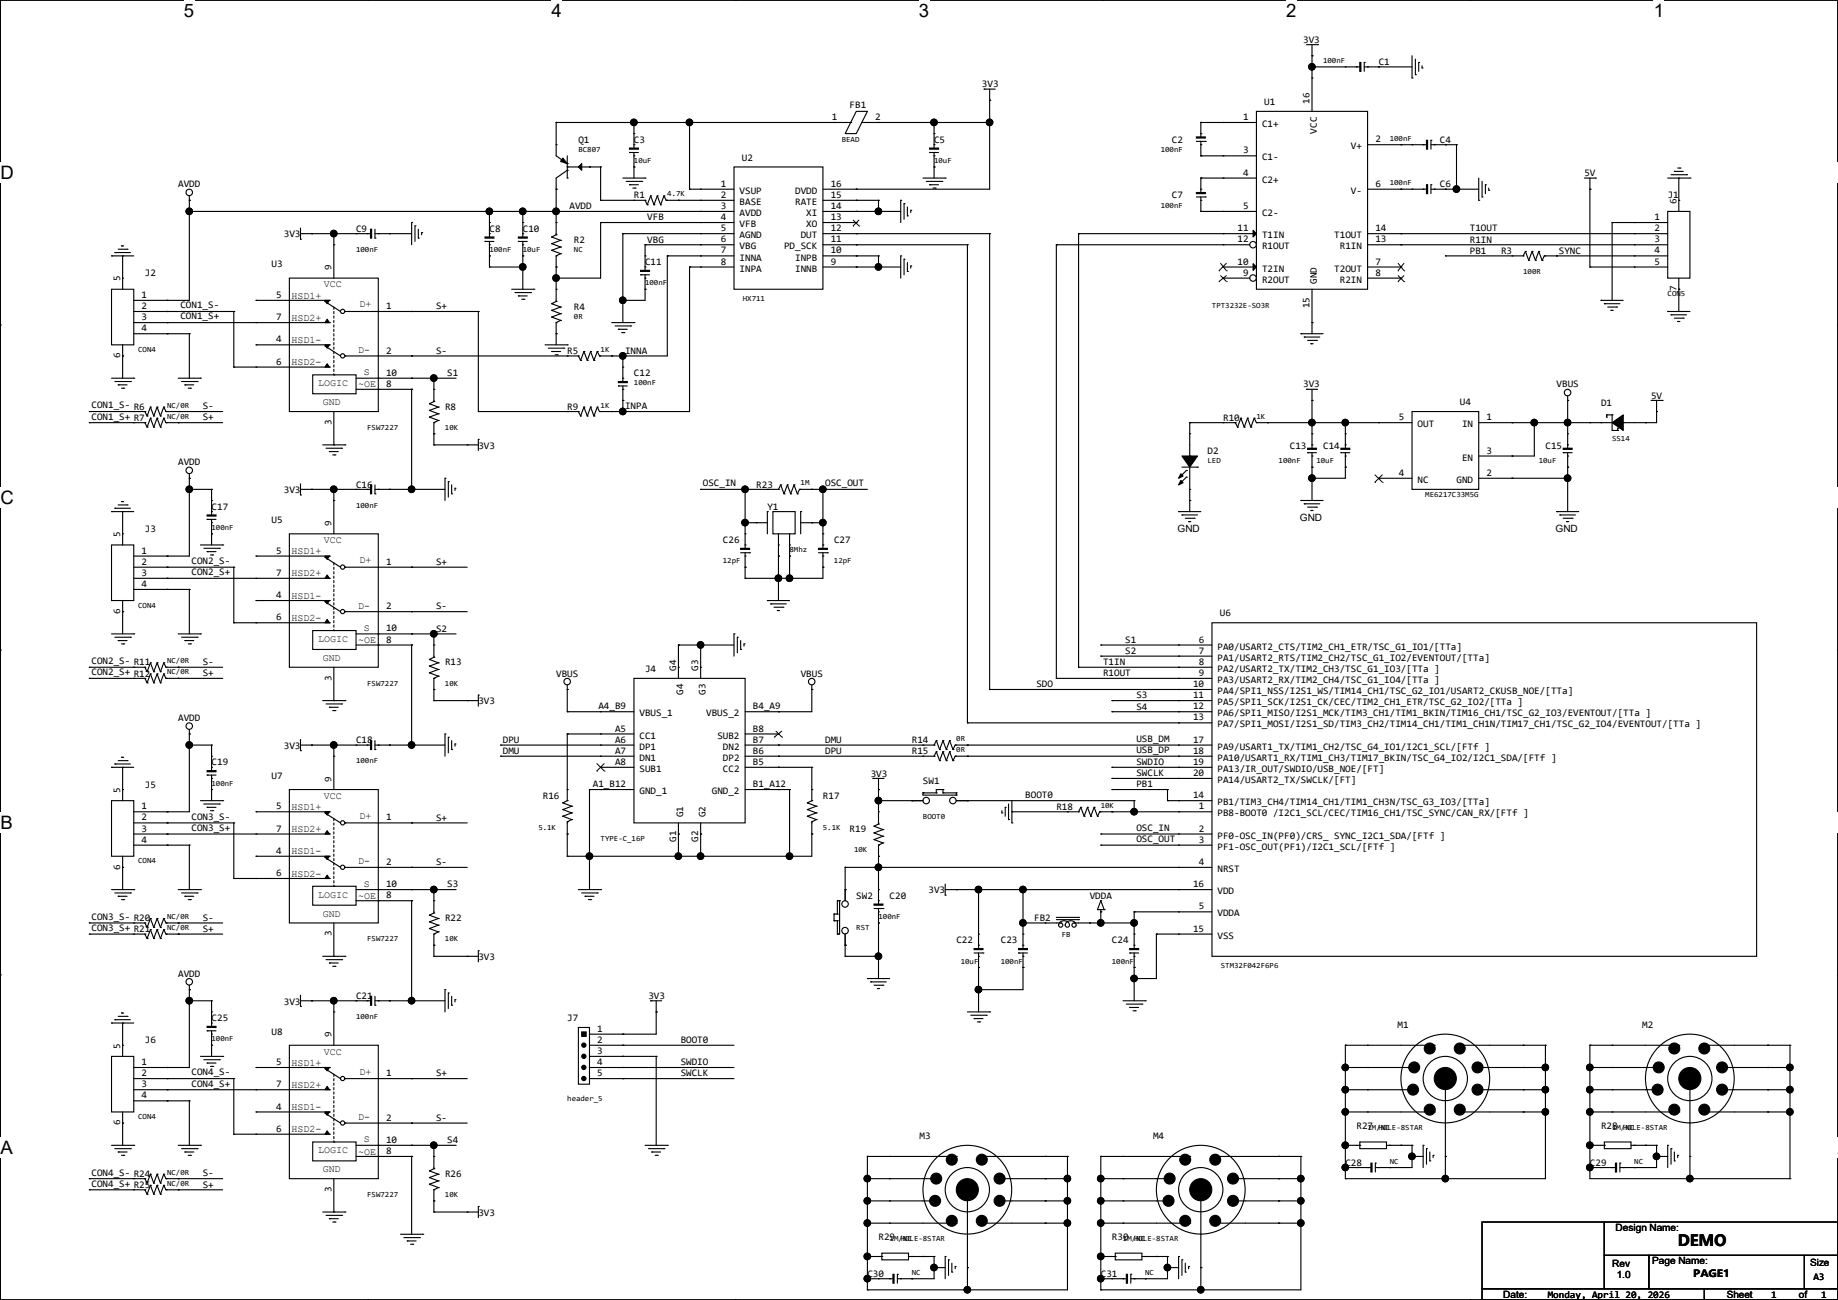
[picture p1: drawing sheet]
<svg xmlns="http://www.w3.org/2000/svg" width="420mm" height="297mm" viewBox="0 0 420 297" stroke-linecap="round" stroke-linejoin="round" font-family="sans-serif">
<defs><g id="words">
<g font-size="4.2">
<text x="42" y="3.9">5</text>
<text x="126" y="3.9">4</text>
<text x="210" y="3.9">3</text>
<text x="293.9" y="3.9">2</text>
<text x="377.9" y="3.9">1</text>
<text x=".1" y="40.9">D</text>
<text x=".1" y="115.1">C</text>
<text x=".1" y="189.4">B</text>
<text x=".1" y="263.6">A</text>
<text x="419.9" y="263.6">A</text>
</g>
<text font-size="3.6" x="383.4" y="284.7">DEMO</text>
<g font-size="2.3">
<text x="297.8" y="9.8">3V3</text>
<text x="315.1" y="14.9">C1</text>
<text x="224.4" y="19.9">3V3</text>
<text x="299.3" y="23.7" transform="rotate(-90 299.3 23.7)">16</text>
<text x="190.1" y="27.4">1</text>
<text x="194.1" y="24.8">FB1</text>
<text x="200" y="27.4">2</text>
<text x="284.1" y="27.4">1</text>
<text x="288.4" y="29">C1+</text>
<text x="288.9" y="24">U1</text>
<text x="132.2" y="32.6">Q1</text>
<text x="144.9" y="32.6">C3</text>
<text x="213.5" y="32.6">C5</text>
<text x="267.8" y="32.6">C2</text>
<text x="284.1" y="35.1">3</text>
<text x="300.9" y="30.5" transform="rotate(-90 300.9 30.5)">VCC</text>
<text x="308.7" y="34.1">V+</text>
<text x="314.3" y="32.5">2</text>
<text x="329" y="32.6">C4</text>
<text x="169.5" y="36.7">U2</text>
<text x="284.1" y="40.1">4</text>
<text x="288.4" y="36.7">C1-</text>
<text x="288.4" y="41.7">C2+</text>
<text x="362" y="40.3">5V</text>
<text x="40.7" y="42.8">AVDD</text>
<text x="130.1" y="47.8">AVDD</text>
<text x="144.9" y="45.3">R1</text>
<text x="164.7" y="42.7">1</text>
<text x="164.7" y="45.2">2</text>
<text x="164.7" y="47.8">3</text>
<text x="169" y="44.3">VSUP</text>
<text x="169" y="46.8">BASE</text>
<text x="181.7" y="46.8">RATE</text>
<text x="181.7" y="44.3">DVDD</text>
<text x="189.8" y="47.8">14</text>
<text x="189.8" y="45.2">15</text>
<text x="189.8" y="42.7">16</text>
<text x="267.8" y="45.3">C7</text>
<text x="284.1" y="47.8">5</text>
<text x="308.7" y="44.3">V-</text>
<text x="314.3" y="42.7">6</text>
<text x="329" y="42.8">C6</text>
<text x="381.1" y="45.3">J1</text>
<text x="383.1" y="46.5" transform="rotate(-90 383.1 46.5)">6</text>
<text x="81.4" y="53">C9</text>
<text x="111.8" y="53">C8</text>
<text x="119.5" y="53">C10</text>
<text x="147.9" y="50.3">VFB</text>
<text x="164.7" y="50.3">4</text>
<text x="164.7" y="52.8">5</text>
<text x="169" y="49.4">AVDD</text>
<text x="169" y="51.9">VFB</text>
<text x="184.2" y="51.9">XO</text>
<text x="184.2" y="49.4">XI</text>
<text x="189.8" y="52.8">12</text>
<text x="189.8" y="50.3">13</text>
<text x="282.8" y="52.8">11</text>
<text x="288.4" y="49.4">C2-</text>
<text x="314.3" y="52.8">14</text>
<text x="335.9" y="52.9">T1OUT</text>
<text x="378.1" y="50.3">1</text>
<text x="378.1" y="52.8">2</text>
<text x="64.9" y="54.2">3V3</text>
<text x="131.2" y="55.5">R2</text>
<text x="147.9" y="55.4">VBG</text>
<text x="164.7" y="55.4">6</text>
<text x="164.7" y="57.9">7</text>
<text x="169" y="54.4">AGND</text>
<text x="169" y="57">VBG</text>
<text x="169" y="59.5">INNA</text>
<text x="179.2" y="57">PD_SCK</text>
<text x="181.7" y="59.5">INPB</text>
<text x="183" y="54.4">DUT</text>
<text x="189.8" y="57.9">10</text>
<text x="189.8" y="55.4">11</text>
<text x="282.8" y="55.4">12</text>
<text x="288.4" y="54.4">T1IN</text>
<text x="288.4" y="57">R1OUT</text>
<text x="304.9" y="54.4">T1OUT</text>
<text x="306.2" y="57">R1IN</text>
<text x="314.3" y="55.4">13</text>
<text x="335.9" y="55.4">R1IN</text>
<text x="335.9" y="58">PB1</text>
<text x="343" y="58">R3</text>
<text x="356.2" y="58">SYNC</text>
<text x="378.1" y="55.4">3</text>
<text x="378.1" y="57.9">4</text>
<text x="27.5" y="64.3" transform="rotate(-90 27.5 64.3)">5</text>
<text x="33.1" y="63.1">J2</text>
<text x="62.1" y="61.1">U3</text>
<text x="74" y="65.7">VCC</text>
<text x="75.7" y="61.8" transform="rotate(-90 75.7 61.8)">9</text>
<text x="147.4" y="60.6">C11</text>
<text x="164.7" y="60.5">8</text>
<text x="169" y="62.1">INPA</text>
<text x="181.7" y="62.1">INNB</text>
<text x="189.8" y="60.5">9</text>
<text x="282.8" y="60.5">10</text>
<text x="284.1" y="63">9</text>
<text x="288.4" y="64.6">R2OUT</text>
<text x="288.4" y="62.1">T2IN</text>
<text x="300.9" y="64.8" transform="rotate(-90 300.9 64.8)">GND</text>
<text x="304.9" y="62.1">T2OUT</text>
<text x="306.2" y="64.6">R2IN</text>
<text x="314.3" y="60.5">7</text>
<text x="314.3" y="63">8</text>
<text x="378.1" y="60.5">5</text>
<text x="32.3" y="68.1">1</text>
<text x="32.3" y="70.6">2</text>
<text x="41.2" y="70.4">CON1_S-</text>
<text x="63.1" y="68.1">5</text>
<text x="66.6" y="68.2">HSD1+</text>
<text x="82.1" y="70.2">D+</text>
<text x="88.2" y="70.6">1</text>
<text x="99.7" y="70.7">S+</text>
<text x="131.2" y="70.7">R4</text>
<text x="299.3" y="70.4" transform="rotate(-90 299.3 70.4)">15</text>
<text x="383.1" y="66.6" transform="rotate(-90 383.1 66.6)">7</text>
<text x="32.3" y="73.2">3</text>
<text x="32.3" y="75.7">4</text>
<text x="41.2" y="73">CON1_S+</text>
<text x="63.1" y="73.2">7</text>
<text x="66.6" y="73.3">HSD2+</text>
<text x="27.5" y="81.8" transform="rotate(-90 27.5 81.8)">6</text>
<text x="63.1" y="78.2">4</text>
<text x="63.1" y="83.3">6</text>
<text x="66.6" y="78.4">HSD1-</text>
<text x="66.6" y="83.4">HSD2-</text>
<text x="81.9" y="80.6">D-</text>
<text x="88.2" y="80.8">2</text>
<text x="99.7" y="80.8">S-</text>
<text x="129.6" y="80.9">R5</text>
<text x="142.8" y="80.8">INNA</text>
<text x="72.7" y="88.3">LOGIC</text>
<text x="81.9" y="88.5">~OE</text>
<text x="83.1" y="85.7">S</text>
<text x="88.2" y="88.4">8</text>
<text x="88.2" y="85.9">10</text>
<text x="102.2" y="85.9">S1</text>
<text x="144.9" y="86">C12</text>
<text x="297.8" y="88.5">3V3</text>
<text x="355.7" y="88.5">VBUS</text>
<text x="20.9" y="93.3">CON1_S- R6</text>
<text x="20.9" y="95.8">CON1_S+ R7</text>
<text x="46.3" y="93.5">S-</text>
<text x="73.8" y="92.6">GND</text>
<text x="101.7" y="93.6">R8</text>
<text x="129.6" y="93.6">R9</text>
<text x="142.8" y="93.5">INPA</text>
<text x="333.6" y="92.6">U4</text>
<text x="365.9" y="92.8">D1</text>
<text x="377.3" y="91.1">5V</text>
<text x="46.3" y="96.1">S+</text>
<text x="75.7" y="97.1" transform="rotate(-90 75.7 97.1)">3</text>
<text x="279.5" y="96.1">R10</text>
<text x="319.6" y="96">5</text>
<text x="323.9" y="97.6">OUT</text>
<text x="334.1" y="97.6">IN</text>
<text x="339.7" y="96">1</text>
<text x="40.7" y="106.3">AVDD</text>
<text x="109.3" y="102.5">3V3</text>
<text x="275.9" y="103.8">D2</text>
<text x="294.7" y="102.5">C13</text>
<text x="302.4" y="102.5">C14</text>
<text x="334.1" y="105.2">EN</text>
<text x="339.7" y="103.6">3</text>
<text x="353.2" y="102.5">C15</text>
<text x="64.9" y="112.7">3V3</text>
<text x="81.4" y="111.4">C16</text>
<text x="160.6" y="111.1">OSC_IN</text>
<text x="172.8" y="111.4">R23</text>
<text x="188.6" y="111.1">OSC_OUT</text>
<text x="319.6" y="108.7">4</text>
<text x="323.9" y="110.3">NC</text>
<text x="332.8" y="110.3">GND</text>
<text x="339.7" y="108.7">2</text>
<text x="48.3" y="116.5">C17</text>
<text x="62.1" y="119.5">U5</text>
<text x="175.4" y="116.5">Y1</text>
<text x="297" y="119">GND</text>
<text x="27.5" y="122.7" transform="rotate(-90 27.5 122.7)">5</text>
<text x="33.1" y="121.5">J3</text>
<text x="74" y="124.1">VCC</text>
<text x="75.7" y="120.2" transform="rotate(-90 75.7 120.2)">9</text>
<text x="165.2" y="124.1">C26</text>
<text x="190.6" y="124.1">C27</text>
<text x="269.1" y="121.5">GND</text>
<text x="355.5" y="121.5">GND</text>
<text x="32.3" y="126.5">1</text>
<text x="32.3" y="129">2</text>
<text x="32.3" y="131.6">3</text>
<text x="43.8" y="128.9">CON2_S-</text>
<text x="43.8" y="131.4">CON2_S+</text>
<text x="63.1" y="126.5">5</text>
<text x="63.1" y="131.6">7</text>
<text x="66.6" y="126.6">HSD1+</text>
<text x="66.6" y="131.7">HSD2+</text>
<text x="82.1" y="128.7">D+</text>
<text x="88.2" y="129">1</text>
<text x="99.7" y="129.1">S+</text>
<text x="32.3" y="134.1">4</text>
<text x="63.1" y="136.7">4</text>
<text x="66.6" y="136.8">HSD1-</text>
<text x="27.5" y="140.2" transform="rotate(-90 27.5 140.2)">6</text>
<text x="63.1" y="141.7">6</text>
<text x="66.6" y="141.9">HSD2-</text>
<text x="81.9" y="139.1">D-</text>
<text x="88.2" y="139.2">2</text>
<text x="99.7" y="139.2">S-</text>
<text x="278.7" y="140.8">U6</text>
<text x="72.7" y="146.7">LOGIC</text>
<text x="81.9" y="146.9">~OE</text>
<text x="83.1" y="144.1">S</text>
<text x="88.2" y="146.8">8</text>
<text x="88.2" y="144.3">10</text>
<text x="99.7" y="144.3">S2</text>
<text x="257.1" y="146.9">S1</text>
<text x="257.1" y="149.4">S2</text>
<text x="273.9" y="146.8">6</text>
<text x="273.9" y="149.4">7</text>
<text x="278.2" y="148.4">PA0/USART2_CTS/TIM2_CH1_ETR/TSC_G1_IO1/[TTa]</text>
<text x="20.9" y="151.7">CON2_S- R11</text>
<text x="20.9" y="154.3">CON2_S+ R12</text>
<text x="46.3" y="151.9">S-</text>
<text x="46.3" y="154.5">S+</text>
<text x="73.8" y="151">GND</text>
<text x="75.7" y="155.5" transform="rotate(-90 75.7 155.5)">3</text>
<text x="101.7" y="152">R13</text>
<text x="127.1" y="154.6">VBUS</text>
<text x="147.4" y="153.5">J4</text>
<text x="154.5" y="153.2" transform="rotate(-90 154.5 153.2)">G4</text>
<text x="159.6" y="153.2" transform="rotate(-90 159.6 153.2)">G3</text>
<text x="183" y="154.6">VBUS</text>
<text x="252.1" y="151.9">T1IN</text>
<text x="252.1" y="154.5">R1OUT</text>
<text x="273.9" y="151.9">8</text>
<text x="273.9" y="154.4">9</text>
<text x="278.2" y="151">PA1/USART2_RTS/TIM2_CH2/TSC_G1_IO2/EVENTOUT/[TTa]</text>
<text x="278.2" y="153.5">PA2/USART2_TX/TIM2_CH3/TSC_G1_IO3/[TTa ]</text>
<text x="109.3" y="160.9">3V3</text>
<text x="156.1" y="158.8" transform="rotate(-90 156.1 158.8)">G4</text>
<text x="161.2" y="158.8" transform="rotate(-90 161.2 158.8)">G3</text>
<text x="236.8" y="157">SDO</text>
<text x="259.7" y="159.6">S3</text>
<text x="272.6" y="157">10</text>
<text x="272.6" y="159.5">11</text>
<text x="278.2" y="156">PA3/USART2_RX/TIM2_CH4/TSC_G1_IO4/[TTa ]</text>
<text x="278.2" y="158.6">PA4/SPI1_NSS/I2S1_WS/TIM14_CH1/TSC_G2_IO1/USART2_CKUSB_NOE/[TTa]</text>
<text x="278.2" y="161.1">PA5/SPI1_SCK/I2S1_CK/CEC/TIM2_CH1_ETR/TSC_G2_IO2/[TTa ]</text>
<text x="40.7" y="164.7">AVDD</text>
<text x="136.7" y="162.1">A4_B9</text>
<text x="140.6" y="167.1">A5</text>
<text x="146.1" y="163.7">VBUS_1</text>
<text x="161.4" y="163.7">VBUS_2</text>
<text x="172" y="162.1">B4_A9</text>
<text x="172" y="167.1">B8</text>
<text x="259.7" y="162.1">S4</text>
<text x="272.6" y="162.1">12</text>
<text x="272.6" y="164.6">13</text>
<text x="278.2" y="163.7">PA6/SPI1_MISO/I2S1_MCK/TIM3_CH1/TIM1_BKIN/TIM16_CH1/TSC_G2_IO3/EVENTOUT/[TTa ]</text>
<text x="278.2" y="166.2">PA7/SPI1_MOSI/I2S1_SD/TIM3_CH2/TIM14_CH1/TIM1_CH1N/TIM17_CH1/TSC_G2_IO4/EVENTOUT/[TTa ]</text>
<text x="64.9" y="171.1">3V3</text>
<text x="81.4" y="169.8">C18</text>
<text x="114.9" y="169.7">DPU</text>
<text x="114.9" y="172.3">DMU</text>
<text x="140.6" y="169.7">A6</text>
<text x="140.6" y="172.2">A7</text>
<text x="146.1" y="168.7">CC1</text>
<text x="146.1" y="171.3">DP1</text>
<text x="146.1" y="173.8">DN1</text>
<text x="163.9" y="168.7">SUB2</text>
<text x="165.2" y="173.8">DP2</text>
<text x="165.2" y="171.3">DN2</text>
<text x="172" y="172.2">B6</text>
<text x="172" y="169.7">B7</text>
<text x="188.6" y="169.7">DMU</text>
<text x="188.6" y="172.3">DPU</text>
<text x="208.4" y="172.3">R15</text>
<text x="208.4" y="169.8">R14</text>
<text x="259.7" y="169.5">USB_DM</text>
<text x="259.7" y="172">USB_DP</text>
<text x="272.6" y="169.7">17</text>
<text x="272.6" y="172.2">18</text>
<text x="278.2" y="171.3">PA9/USART1_TX/TIM1_CH2/TSC_G4_IO1/I2C1_SCL/[FTf ]</text>
<text x="278.2" y="173.8">PA10/USART1_RX/TIM1_CH3/TIM17_BKIN/TSC_G4_IO2/I2C1_SDA/[FTf ]</text>
<text x="33.1" y="180">J5</text>
<text x="48.3" y="174.9">C19</text>
<text x="62.1" y="177.9">U7</text>
<text x="75.7" y="178.6" transform="rotate(-90 75.7 178.6)">9</text>
<text x="135.5" y="179.8">A1_B12</text>
<text x="140.6" y="174.8">A8</text>
<text x="146.1" y="176.4">SUB1</text>
<text x="165.2" y="176.4">CC2</text>
<text x="172" y="179.8">B1_A12</text>
<text x="172" y="174.8">B5</text>
<text x="199" y="177.4">3V3</text>
<text x="210.9" y="179.2">SW1</text>
<text x="259.7" y="174.8">SWDIO</text>
<text x="259.7" y="177.3">SWCLK</text>
<text x="259.7" y="179.9">PB1</text>
<text x="272.6" y="174.8">19</text>
<text x="272.6" y="177.3">20</text>
<text x="278.2" y="176.4">PA13/IR_OUT/SWDIO/USB_NOE/[FT]</text>
<text x="278.2" y="178.9">PA14/USART2_TX/SWCLK/[FT]</text>
<text x="27.5" y="181.1" transform="rotate(-90 27.5 181.1)">5</text>
<text x="32.3" y="184.9">1</text>
<text x="63.1" y="184.9">5</text>
<text x="66.6" y="185">HSD1+</text>
<text x="74" y="182.5">VCC</text>
<text x="124" y="182.5">R16</text>
<text x="146.1" y="181.4">GND_1</text>
<text x="162.7" y="181.4">GND_2</text>
<text x="188.1" y="182.5">R17</text>
<text x="234.3" y="182.4">BOOT0</text>
<text x="241.4" y="185">R18</text>
<text x="272.6" y="182.4">14</text>
<text x="273.9" y="184.9">1</text>
<text x="278.2" y="184">PB1/TIM3_CH4/TIM14_CH1/TIM1_CH3N/TSC_G3_IO3/[TTa]</text>
<text x="32.3" y="187.5">2</text>
<text x="32.3" y="190">3</text>
<text x="43.8" y="187.3">CON3_S-</text>
<text x="43.8" y="189.8">CON3_S+</text>
<text x="63.1" y="190">7</text>
<text x="66.6" y="190.1">HSD2+</text>
<text x="82.1" y="187.1">D+</text>
<text x="88.2" y="187.5">1</text>
<text x="99.7" y="187.5">S+</text>
<text x="156.1" y="186.7" transform="rotate(-90 156.1 186.7)">G1</text>
<text x="161.2" y="186.7" transform="rotate(-90 161.2 186.7)">G2</text>
<text x="194.1" y="190.1">R19</text>
<text x="259.7" y="189.8">OSC_IN</text>
<text x="273.9" y="190">2</text>
<text x="278.2" y="186.5">PB8-BOOT0 /I2C1_SCL/CEC/TIM16_CH1/TSC_SYNC/CAN_RX/[FTf ]</text>
<text x="278.2" y="191.6">PF0-OSC_IN(PF0)/CRS_ SYNC_I2C1_SDA/[FTf ]</text>
<text x="32.3" y="192.5">4</text>
<text x="63.1" y="195.1">4</text>
<text x="66.6" y="195.2">HSD1-</text>
<text x="81.9" y="197.5">D-</text>
<text x="88.2" y="197.6">2</text>
<text x="99.7" y="197.7">S-</text>
<text x="154.5" y="192.3" transform="rotate(-90 154.5 192.3)">G1</text>
<text x="159.6" y="192.3" transform="rotate(-90 159.6 192.3)">G2</text>
<text x="259.7" y="192.4">OSC_OUT</text>
<text x="273.9" y="192.5">3</text>
<text x="273.9" y="197.6">4</text>
<text x="278.2" y="194.1">PF1-OSC_OUT(PF1)/I2C1_SCL/[FTf ]</text>
<text x="27.5" y="198.7" transform="rotate(-90 27.5 198.7)">6</text>
<text x="63.1" y="200.2">6</text>
<text x="66.6" y="200.3">HSD2-</text>
<text x="83.1" y="202.6">S</text>
<text x="88.2" y="202.7">10</text>
<text x="102.2" y="202.7">S3</text>
<text x="272.6" y="202.7">16</text>
<text x="278.2" y="199.2">NRST</text>
<text x="72.7" y="205.1">LOGIC</text>
<text x="73.8" y="209.4">GND</text>
<text x="81.9" y="205.4">~OE</text>
<text x="88.2" y="205.2">8</text>
<text x="195.7" y="205.4">SW2</text>
<text x="203.3" y="205.4">C20</text>
<text x="212.2" y="204.1">3V3</text>
<text x="249" y="205.4">VDDA</text>
<text x="273.9" y="207.8">5</text>
<text x="278.2" y="209.4">VDDA</text>
<text x="278.2" y="204.3">VDD</text>
<text x="20.9" y="210.1">CON3_S- R20</text>
<text x="20.9" y="212.7">CON3_S+ R21</text>
<text x="46.3" y="210.4">S-</text>
<text x="46.3" y="212.9">S+</text>
<text x="75.7" y="213.9" transform="rotate(-90 75.7 213.9)">3</text>
<text x="101.7" y="210.4">R22</text>
<text x="218.5" y="215.5">C22</text>
<text x="228.7" y="215.5">C23</text>
<text x="236.3" y="210.4">FB2</text>
<text x="254.1" y="215.5">C24</text>
<text x="272.6" y="212.9">15</text>
<text x="278.2" y="214.5">VSS</text>
<text x="109.3" y="219.3">3V3</text>
<text x="40.7" y="223.1">AVDD</text>
<text x="48.3" y="233.3">C25</text>
<text x="64.9" y="229.5">3V3</text>
<text x="81.4" y="228.2">C21</text>
<text x="129.6" y="233.3">J7</text>
<text x="148.2" y="228.2">3V3</text>
<text x="27.5" y="239.6" transform="rotate(-90 27.5 239.6)">5</text>
<text x="33.1" y="238.4">J6</text>
<text x="62.1" y="236.3">U8</text>
<text x="75.7" y="237" transform="rotate(-90 75.7 237)">9</text>
<text x="136.5" y="235.7">1</text>
<text x="136.5" y="238.3">2</text>
<text x="155.5" y="238.3">BOOT0</text>
<text x="319.4" y="234.8">M1</text>
<text x="375.3" y="234.8">M2</text>
<text x="32.3" y="243.3">1</text>
<text x="32.3" y="245.9">2</text>
<text x="43.8" y="245.7">CON4_S-</text>
<text x="63.1" y="243.3">5</text>
<text x="66.6" y="243.5">HSD1+</text>
<text x="74" y="240.9">VCC</text>
<text x="82.1" y="245.5">D+</text>
<text x="88.2" y="245.9">1</text>
<text x="99.7" y="245.9">S+</text>
<text x="136.5" y="240.8">3</text>
<text x="136.5" y="243.3">4</text>
<text x="136.5" y="245.9">5</text>
<text x="155.5" y="243.4">SWDIO</text>
<text x="155.5" y="245.9">SWCLK</text>
<text x="32.3" y="248.4">3</text>
<text x="32.3" y="251">4</text>
<text x="43.8" y="248.2">CON4_S+</text>
<text x="63.1" y="248.4">7</text>
<text x="66.6" y="248.5">HSD2+</text>
<text x="27.5" y="257.1" transform="rotate(-90 27.5 257.1)">6</text>
<text x="63.1" y="253.5">4</text>
<text x="66.6" y="253.6">HSD1-</text>
<text x="81.9" y="255.9">D-</text>
<text x="88.2" y="256">2</text>
<text x="99.7" y="256.1">S-</text>
<text x="310" y="257.9">R27</text>
<text x="365.9" y="257.9">R28</text>
<text x="63.1" y="258.6">6</text>
<text x="66.6" y="258.7">HSD2-</text>
<text x="72.7" y="263.5">LOGIC</text>
<text x="81.9" y="263.8">~OE</text>
<text x="83.1" y="261">S</text>
<text x="88.2" y="263.7">8</text>
<text x="88.2" y="261.1">10</text>
<text x="102.2" y="261.2">S4</text>
<text x="210.1" y="260.2">M3</text>
<text x="263.5" y="260.2">M4</text>
<text x="20.9" y="268.6">CON4_S- R24</text>
<text x="46.3" y="268.8">S-</text>
<text x="73.8" y="267.8">GND</text>
<text x="101.7" y="268.9">R26</text>
<text x="307.4" y="266.3">C28</text>
<text x="363.3" y="266.3">C29</text>
<text x="20.9" y="271.1">CON4_S+ R25</text>
<text x="46.3" y="271.3">S+</text>
<text x="75.7" y="272.3" transform="rotate(-90 75.7 272.3)">3</text>
<text x="109.3" y="277.7">3V3</text>
<text x="369.2" y="281.3">Design Name:</text>
<text x="200.8" y="283.3">R29</text>
<text x="254.1" y="283.3">R30</text>
<text x="198.2" y="291.7">C30</text>
<text x="251.6" y="291.7">C31</text>
<text x="368.4" y="289.4">Rev</text>
<text x="369.4" y="291.9">1.0</text>
<text x="377.6" y="288.9">Page Name:</text>
<text x="386.9" y="291.8">PAGE1</text>
<text x="413.6" y="289.1">Size</text>
<text x="414.4" y="292.5">A3</text>
<text x="343.5" y="296.5">Date:</text>
<text x="353.7" y="296.5">Monday, April 20, 2026</text>
<text x="394.6" y="296.5">Sheet</text>
<text x="404.7" y="296.5">1</text>
<text x="411.1" y="296.5">of</text>
<text x="416.2" y="296.5">1</text>
</g>
<g font-size="1.8">
<text x="302.3" y="14.4">100nF</text>
<text x="132.2" y="34.7">BC807</text>
<text x="192.4" y="32.4">BEAD</text>
<text x="265.2" y="34.7">100nF</text>
<text x="317.6" y="32.2">100nF</text>
<text x="144.9" y="37.3">10uF</text>
<text x="213.4" y="37.3">10uF</text>
<text x="152.5" y="44.9">4.7K</text>
<text x="265.2" y="47.4">100nF</text>
<text x="317.6" y="42.3">100nF</text>
<text x="81.4" y="57.6">100nF</text>
<text x="111.8" y="57.6">100nF</text>
<text x="119.5" y="57.6">10uF</text>
<text x="131.1" y="57.6">NC</text>
<text x="147.4" y="65.2">100nF</text>
<text x="348" y="62.7">100R</text>
<text x="169.7" y="68.7">HX711</text>
<text x="276.9" y="70.3">TPT3232E-SO3R</text>
<text x="381.1" y="67.7">CON5</text>
<text x="131.1" y="72.8">0R</text>
<text x="31.6" y="80.4">CON4</text>
<text x="137.2" y="80.4">1K</text>
<text x="144.9" y="88.1">100nF</text>
<text x="38.2" y="93.1">NC/0R</text>
<text x="38.2" y="95.7">NC/0R</text>
<text x="137.2" y="93.1">1K</text>
<text x="287.1" y="95.7">1K</text>
<text x="83.9" y="98.2">FSW7227</text>
<text x="101.7" y="98.2">10K</text>
<text x="368.4" y="100.8">SS14</text>
<text x="275.9" y="105.8">LED</text>
<text x="292.2" y="105.8">100nF</text>
<text x="300.8" y="105.8">10uF</text>
<text x="351.6" y="105.8">10uF</text>
<text x="183" y="110.9">1M</text>
<text x="325.7" y="113.5">ME6217C33M5G</text>
<text x="81.4" y="116">100nF</text>
<text x="48.3" y="121.1">100nF</text>
<text x="165.2" y="128.7">12pF</text>
<text x="180.4" y="126.2">8Mhz</text>
<text x="190.6" y="128.7">12pF</text>
<text x="31.6" y="138.9">CON4</text>
<text x="38.2" y="151.6">NC/0R</text>
<text x="38.2" y="154.1">NC/0R</text>
<text x="83.9" y="156.6">FSW7227</text>
<text x="101.7" y="156.6">10K</text>
<text x="218.5" y="171.9">0R</text>
<text x="218.5" y="169.3">0R</text>
<text x="48.3" y="179.5">100nF</text>
<text x="81.4" y="174.4">100nF</text>
<text x="251.5" y="184.6">10K</text>
<text x="123" y="189.7">5.1K</text>
<text x="188" y="189.7">5.1K</text>
<text x="210.9" y="187.1">BOOT0</text>
<text x="31.6" y="197.3">CON4</text>
<text x="137.2" y="192.2">TYPE-C_16P</text>
<text x="195.1" y="194.7">10K</text>
<text x="38.2" y="210">NC/0R</text>
<text x="200.7" y="210">100nF</text>
<text x="38.2" y="212.5">NC/0R</text>
<text x="83.9" y="215.1">FSW7227</text>
<text x="101.7" y="215.1">10K</text>
<text x="195.7" y="212.5">RST</text>
<text x="242.6" y="214">FB</text>
<text x="219.5" y="220.1">10uF</text>
<text x="228.7" y="220.1">100nF</text>
<text x="254.1" y="220.1">100nF</text>
<text x="279" y="221.1">STM32F042F6P6</text>
<text x="81.4" y="232.8">100nF</text>
<text x="48.3" y="237.9">100nF</text>
<text x="129.6" y="251.6">header_5</text>
<text x="31.6" y="255.7">CON4</text>
<text x="312.5" y="258.2">1M/NC</text>
<text x="315" y="258.2">HOLE-8STAR</text>
<text x="368.4" y="258.2">1M/NC</text>
<text x="370.9" y="258.2">HOLE-8STAR</text>
<text x="38.2" y="268.4">NC/0R</text>
<text x="317.6" y="265.9">NC</text>
<text x="373.4" y="265.9">NC</text>
<text x="38.2" y="270.9">NC/0R</text>
<text x="83.9" y="273.5">FSW7227</text>
<text x="101.7" y="273.5">10K</text>
<text x="203.3" y="283.6">1M/NC</text>
<text x="205.8" y="283.6">HOLE-8STAR</text>
<text x="256.6" y="283.6">1M/NC</text>
<text x="259.2" y="283.6">HOLE-8STAR</text>
<text x="208.4" y="291.3">NC</text>
<text x="261.7" y="291.3">NC</text>
</g>
</g></defs>
<path d="M.1 0h419.8v297h-419.8z" fill="none" stroke="#000" stroke-width=".25"/>
<path d="M42 0h2.4v4.8h-2.4z" fill="#fff"/>
<path d="M84 0h.1M84 297h.1" fill="none" stroke="#000" stroke-width=".25"/>
<path d="M126 0h2.4v4.8h-2.4z" fill="#fff"/>
<path d="M168 0h.1M168 297h.1" fill="none" stroke="#000" stroke-width=".25"/>
<path d="M210 0h2.3v4.8h-2.3z" fill="#fff"/>
<path d="M252 0h.1M252 297h.1" fill="none" stroke="#000" stroke-width=".25"/>
<path d="M293.9 0h2.4v4.8h-2.4z" fill="#fff"/>
<path d="M336 0h.1M336 297h.1" fill="none" stroke="#000" stroke-width=".25"/>
<g fill="#fff">
<path d="M377.9 0h2.4v4.8h-2.4z"/>
<path d="M.1 37.1h3v4.8h-3z"/>
<path d="M419.9 37.1l.1 4.8z"/>
<path d="M.1 111.3h3v4.8h-3z"/>
<path d="M419.9 111.3l.1 4.8z"/>
</g>
<path d="M.1 74.3h.1M419.9 74.3h.1" fill="none" stroke="#000" stroke-width=".25"/>
<g fill="#fff">
<path d="M.1 185.6h2.8v4.7h-2.8z"/>
<path d="M419.9 185.6l.1 4.7z"/>
</g>
<path d="M.1 148.5h.1M419.9 148.5h.1" fill="none" stroke="#000" stroke-width=".25"/>
<g fill="#fff">
<path d="M0 259.8h2.9v4.7h-2.9z"/>
<path d="M419.9 259.8h.1v4.7h-.1z"/>
</g>
<g fill="none" stroke="#000" stroke-width=".25">
<path d="M298.5 10.2h2.6M299.8 12.7h.1M299.8 10.2v2.5M301.1 10.2h.1M307.4 15.3h.1M307.4 15.3h3.3M310 15.3h.1M311.7 14.3h.1M311.7 15.3h3.3M311.7 14.3v2M312.5 15.3h.1M315 15.3h.1"/>
<path d="M322.7 17.8h.1M322.7 12.7v5.1M323.4 17.1h.1M323.4 13.5v3.6M324.2 14.3h.1M324.2 14.3v2M325 15.5h.1M325 15v.5M127.1 33.1h.1M127.1 33.1v2.5l2.5 1.8M129.6 38.1h.1M129.6 38.9h.1"/>
<path d="M129.6 37.4h.1M129.6 35.6v5.1M129.6 38.9l-2.5 1.8v2.5M129.6 38.1h5.1M134.7 38.1h.1M143.8 34.8h.1M143.8 34.8h2.1M144.9 35.6h.1M144.9 33.1h.1M144.9 30.5h.1M144.9 38.1h.1M144.9 30.5v3.3"/>
<path d="M144.9 34.8v3.3M212.4 34.8h.1M212.4 34.8h2.1M213.4 35.6h.1M213.4 33.1h.1M213.4 30.5h.1M213.4 38.1h.1M213.4 30.5v3.3M213.4 34.8v3.3M224.9 20.4h.1M224.9 20.4h2.5M226.1 22.9h.1"/>
<path d="M226.1 20.4v2.5M273.4 32.3h2M274.4 33.1h.1M274.4 30.5h.1M274.4 28h.1M274.4 35.6h.1M274.4 28v3.3M274.4 32.3v3.3M275.4 32.3h.1M279.5 28h.1M279.5 35.6h.1M279.5 28h7.6"/>
<path d="M279.5 35.6h7.6M287.1 25.4h25.4v40.7h-25.4zM312.5 33.1h7.6M320.1 33.1h.1M322.7 33.1h.1M322.7 33.1h3.3M325.2 33.1h.1M327 32h.1M327 33.1h3.3M327 32v2.1M327.7 33.1h.1M330.3 33.1h.1"/>
<path d="M381.8 39.9h3.6M382.6 39.2h.1M382.6 39.2h2M383.4 38.4h.5M383.9 38.4h.1M385.4 39.9h.1M25.5 58.5h.1M25.5 58.5h5.1M26.2 57.7h.1M26.2 57.7h3.6M27 56.9h2M27.8 56.2h.1"/>
<path d="M27.8 56.2h.5M29 56.9h.1M43.3 45.8h.1M43.3 44.7v1.1M68.7 54.7h.1M68.7 53.4h2.5M68.7 52.1v2.6M71.2 53.4h.1M76.3 55.9h.1M76.3 55.9v7.6M94.1 50.8h.1M94.1 50.8v5.1"/>
<path d="M94.8 51.6h.1M94.8 51.6v3.6M95.6 54.4h.1M95.6 52.4v2M96.4 53.1h.1M96.4 53.1v.5M118.4 55.2h.1M118.4 55.2h2.1M119.5 55.9h.1M119.5 53.4h.1M119.5 50.8h.1M119.5 58.5h.1"/>
<path d="M119.5 50.8v3.3M119.5 55.2v3.3M126.1 54.1h.1M126.1 55.7h.1M126.1 57.2h.1M126.1 54.1l2 .8M126.1 55.7l2 .7M126.1 57.2l2 .8M127.1 58.5h.1M127.1 53.6h.1M127.1 50.8h.1M127.1 43.2h.1"/>
<path d="M127.1 53.6l-1 .5M127.1 50.8v2.8M127.1 58.5v2.5M128.1 54.9h.1M128.1 56.4h.1M128.1 58h.1M128.1 54.9l-2 .8M128.1 56.4l-2 .8M128.1 58l-1 .5M129.6 40.7h.1M142.3 40.7h5.1M143.1 41.4h3.5"/>
<path d="M143.8 42.2h.1M143.8 42.2h2.1M144.6 43h.5M145.1 43h.1M146.6 41.4h.1M147.4 40.7h.1M205.8 58.5h.1M205.8 45.8h.1M205.8 45.8v5M205.8 58.5v5M206.6 59.2h.1M206.6 46.5h.1"/>
<path d="M206.6 46.5v3.6M206.6 59.2v3.6M207.3 49.3h.1M207.3 47.3v2M207.3 60v2M208.1 48h.1M208.1 48v.6M210.9 40.7h5.1M211.7 41.4h3.5M212.4 42.2h.1M212.4 42.2h2.1M213.2 43h.5"/>
<path d="M213.7 43h.1M215.2 41.4h.1M216 40.7h.1M279.5 40.7h.1M279.5 48.3h.1M279.5 40.7h7.6M279.5 48.3h7.6M312.5 43.2h7.6M320.1 43.2h.1M337.9 45.8h.1M337.9 40.7v5.1M338.7 45h.1"/>
<path d="M338.7 41.4v3.6M339.4 42.2h.1M339.4 42.2v2M340.2 43.5h.1M340.2 43v.5M362 40.7h2.6M363.3 43.2h.1M363.3 40.7v2.5M364.6 40.7h.1M373.5 50.8h.1M373.5 53.4h.1M373.5 55.9h.1"/>
<path d="M373.5 58.5h.1M373.5 58.5h7.6M373.5 53.4h7.6M373.5 50.8h7.6M373.5 55.9h7.6M381.1 48.3h5.1v15.2h-5.1zM381.1 40.7h5.1M383.6 45.8h.1M383.6 45.8v2.5M386.2 40.7h.1M25.5 66.1h5.1v12.7h-5.1zM28 63.5h.1"/>
<path d="M28 63.5v2.6M28 78.8v2.5M30.6 76.2h7.6M30.6 73.7h7.6M30.6 68.6h7.6M30.6 71.2h7.6M38.2 68.6h.1M38.2 71.2h.1M38.2 73.7h.1M38.2 76.2h.1M58.5 78.8h.1M58.5 68.6h.1"/>
<path d="M58.5 73.7h.1M58.5 78.8h16.8M58.5 73.7h16.8M58.5 68.6h16.8M66.1 63.5h20.3v30.5h-20.3zM74.3 68.9h.1M74.3 79h.1M74.3 68.9l3.5 2.3M74.3 79l3.5 2.3M75.3 68.6h.1M75.3 73.7h.1M75.3 78.8h.1"/>
<path d="M78.8 71.2h.1M78.8 71.2h15.3M94.1 71.2h.1M116.9 66.1h5.1M117.7 66.8h3.5M118.4 67.6h.1M118.4 67.6h2.1M119.2 68.4h.5M119.7 68.4h.1M121.2 66.8h.1M122 66.1h.1M124.5 78.8h5.1"/>
<path d="M125.3 79.5h3.6M127.1 61h.1M128.9 79.5h.1M129.6 78.8h.1M139.8 73.7h5.1M140.5 74.5h3.6M141.3 75.2h.1M141.3 75.2h2M142.1 76h.5M142.6 76h.1M144.1 74.5h.1M144.9 73.7h.1"/>
<path d="M207.3 62h.1M208.1 60.7h.1M208.1 60.7v.6M297.3 76.2h.1M297.3 76.2h5M298 77h.1M298 77h3.6M298.8 77.8h2M299.6 78.5h.1M299.6 78.5h.5M300.8 77.8h.1M312.5 61h7.6"/>
<path d="M312.5 63.5h7.6M320.1 61h.1M320.1 63.5h.1M365.8 68.6h.1M365.8 68.6h5.1M366.6 69.4h.1M366.6 69.4h3.6M367.4 70.1h2M368.1 70.9h.1M368.1 70.9h.5M369.4 70.1h.1M373.5 61h.1"/>
<path d="M373.5 61h7.6M381.1 71.2h.1M381.1 71.2h5.1M381.8 71.9h.1M381.8 71.9h3.6M382.6 72.7h2M383.4 73.4h.1M383.4 73.4h.5M383.6 66.1h.1M383.6 63.5v2.6M384.6 72.7h.1M25.5 86.4h5.1"/>
<path d="M26.2 87.2h3.6M27 87.9h.1M27 87.9h2M27.8 88.7h.5M28 81.3h.1M28.3 88.7h.1M29.8 87.2h.1M30.6 86.4h.1M40.7 86.4h5.1M41.5 87.2h3.5M42.2 87.9h.1M42.2 87.9h2.1"/>
<path d="M43 88.7h.5M43.5 88.7h.1M45 87.2h.1M45.8 86.4h.1M58.5 83.9h.1M58.5 83.9h16.8M71.5 85.6h9.9v4.4h-9.9zM75.3 83.9h.1M76.3 94v7.6M78.8 81.3h.1M78.8 81.3h15.3M81.4 86.4h12.7"/>
<path d="M81.4 88.9h12.7M86.4 86.4h.1M86.4 88.9h.1M94.1 81.3h.1M94.1 88.9h.1M94.1 86.4h.1M98.1 92.2h.1M98.1 93.8h.1M98.1 95.3h.1M98.1 92.2l2.1 .8M98.1 93.8l2.1 .7M98.1 95.3l2.1 .8"/>
<path d="M99.1 96.6h.1M99.1 91.7h.1M99.1 99.1h.1M99.1 88.9h.1M99.1 88.9v2.8M99.1 96.6v2.5M99.1 91.7l-1 .5M100.2 93h.1M100.2 94.5h.1M100.2 96.1h.1M100.2 93l-2.1 .8M100.2 94.5l-2.1 .8"/>
<path d="M100.2 96.1l-1.1 .5M126.1 80.3h.1M126.1 80.3h2M126.8 81.1h.5M127.3 81.1h.1M129.6 94h.1M129.6 94h2.6M132.2 94h.1M132.2 94l.5 1M132.7 95h.1M133.4 93h.1M133.4 93l.8 2"/>
<path d="M133.4 93l-.7 2M134.2 95h.1M135 93h.1M135 93l.7 2M135 93l-.8 2M135.7 95h.1M136.5 93h.1M136.5 93l.5 1M136.5 93l-.8 2M137 94h.1M137 94h2.8M139.8 94h.1"/>
<path d="M141.3 88.2h.1M141.3 88.2h2M142.3 88.9h.1M142.3 86.4h.1M142.3 83.9h.1M142.3 91.5h.1M142.3 83.9v3.3M142.3 88.2v3.3M298.5 88.9h.1M298.5 88.9h2.6M299.8 91.5h.1M299.8 88.9v2.6"/>
<path d="M358.2 91.5h.1M358.2 99.1h.1M358.2 90.5v1M358.2 99.1v3.3M363.3 96.6h.1M363.3 96.6h5.1M365.8 96.6h.1M367.1 94.8h.1M367.1 95.3h.1M367.1 94.8h1.3M367.1 94.8v.5M368.4 94.8h.1"/>
<path d="M368.4 94.8v3.5h1.3M369.7 98.3h.1M369.7 97.8h.1M369.7 97.8v.5M370.9 96.6h.1M370.9 96.6h5.1M376 96.6h.1M377.3 91.5h2.5M378.5 94h.1M378.5 91.5v2.5M379.8 91.5h.1M25.5 116.9h.1"/>
<path d="M25.5 116.9h5.1M26.2 116.1h.1M26.2 116.1h3.6M27 115.4h2M27.8 114.6h.1M27.8 114.6h.5M29 115.4h.1M43.3 109.3h.1M43.3 108.2v1.1M68.7 113.1h.1M68.7 110.5v2.6M68.7 111.8h2.5"/>
<path d="M71.2 111.8h.1M73.7 101.6h5.1M74.5 102.4h3.6M75.3 103.2h.1M75.3 103.2h2M76 103.9h.5M76.3 101.6h.1M76.3 114.3h.1M76.3 114.3v7.7M76.5 103.9h.1M78.1 102.4h.1M78.8 101.6h.1"/>
<path d="M81.4 111.8h.1M81.4 111.8h3.3M83.9 111.8h.1M85.7 112.8h.1M85.7 111.8h3.3M85.7 110.8v2M86.4 111.8h.1M89 111.8h.1M101.7 109.3h.1M101.7 109.3v5M102.4 110h.1M102.4 110v3.6"/>
<path d="M103.2 112.8h.1M103.2 110.8v2M104 111.5h.1M104 111.5v.6M106.8 101.6h.1M106.8 101.6h2.5M109.3 100.4h.1M109.3 100.4v2.5M172.8 119.4h.1M172.8 119.4h2.5M175.3 116.9h.1M175.3 116.9v5.1"/>
<path d="M176.6 116.9h5.1v5.1h-5.1zM183 116.9h.1M183 116.9v5.1M183 119.4h2.5M185.5 119.4h.1M269.3 116.9h.1M269.3 116.9h5.1M270.1 117.6h.1M270.1 117.6h3.5M270.8 118.4h2.1M271.6 119.2h.1M271.6 119.2h.5"/>
<path d="M272.9 118.4h.1M297.3 114.3h.1M297.3 114.3h5M298 115.1h.1M298 115.1h3.6M298.8 115.9h2M299.6 116.6h.1M299.6 116.6h.5M300.8 115.9h.1M355.7 116.9h.1M355.7 116.9h5.1M356.4 117.6h.1"/>
<path d="M356.4 117.6h3.6M357.2 103.4h.1M357.2 118.4h2M357.2 103.4h2M358 119.2h.1M358 119.2h.5M358.2 104.2h.1M358.2 101.6h.1M358.2 106.7h.1M358.2 103.4v3.3M359.2 118.4h.1M25.5 124.5h5.1v12.7h-5.1z"/>
<path d="M28 122h.1M28 139.7h.1M28 122v2.5M28 137.2v2.5M30.6 127h7.6M30.6 129.6h7.6M30.6 132.1h7.6M30.6 134.7h7.6M38.2 127h.1M38.2 129.6h.1M38.2 132.1h.1M38.2 134.7h.1"/>
<path d="M45.8 124.5h5.1M46.6 125.3h3.5M47.3 126h.1M47.3 126h2.1M48.1 126.8h.5M48.6 126.8h.1M50.1 125.3h.1M50.9 124.5h.1M58.5 137.2h.1M58.5 127h.1M58.5 132.1h.1M58.5 137.2h16.8"/>
<path d="M58.5 127h16.8M58.5 132.1h16.8M66.1 122h20.3v30.4h-20.3zM74.3 127.3h.1M74.3 137.5h.1M74.3 127.3l3.5 2.3M74.3 137.5l3.5 2.2M75.3 127h.1M75.3 132.1h.1M75.3 137.2h.1M78.8 129.6h.1M78.8 139.7h.1"/>
<path d="M78.8 129.6h15.3M78.8 139.7h15.3M94.1 129.6h.1M94.1 139.7h.1M169.2 126.3h2.1M170.3 127h.1M170.3 124.5h.1M170.3 122h.1M170.3 129.6h.1M170.3 122v3.3M170.3 126.3v3.3M171.3 126.3h.1"/>
<path d="M175.3 137.2h.1M175.3 137.2h5.1M176.1 138h.1M176.1 138h3.6M176.9 138.7h2M177.6 139.5h.1M177.6 139.5h.5M177.9 124.5h.1M177.9 127h.1M177.9 122v5M178.9 138.7h.1M180.4 124.5h.1"/>
<path d="M180.4 127h.1M180.4 122v5M25.5 144.8h5.1M26.2 145.6h3.6M27 146.3h.1M27 146.3h2M27.8 147.1h.5M28.3 147.1h.1M29.8 145.6h.1M30.6 144.8h.1M30.6 152.4h.1M30.6 152.4h2.5"/>
<path d="M33.1 152.4h.1M33.1 152.4l.5 1.1M33.6 153.5h.1M34.4 151.4h.1M34.4 151.4l.7 2.1M34.4 151.4l-.8 2.1M35.1 153.5h.1M35.9 151.4h.1M35.9 151.4l.8 2.1M35.9 151.4l-.8 2.1M36.7 153.5h.1M37.4 151.4h.1"/>
<path d="M37.4 151.4l.5 1M37.4 151.4l-.7 2.1M37.9 152.4h.1M37.9 152.4h2.8M40.7 152.4h.1M40.7 144.8h5.1M41.5 145.6h3.5M42.2 146.3h.1M42.2 146.3h2.1M43 147.1h.5M43.5 147.1h.1M45 145.6h.1"/>
<path d="M45.8 144.8h.1M58.5 142.3h.1M58.5 142.3h16.8M71.5 144.1h9.9v4.3h-9.9zM75.3 142.3h.1M76.3 152.4v7.7M81.4 144.8h12.7M81.4 147.4h12.7M86.4 144.8h.1M86.4 147.4h.1M94.1 147.4h.1M94.1 144.8h.1"/>
<path d="M98.1 150.7h.1M98.1 152.2h.1M98.1 153.7h.1M98.1 150.7l2.1 .7M98.1 152.2l2.1 .8M98.1 153.7l2.1 .8M99.1 155h.1M99.1 150.2h.1M99.1 157.5h.1M99.1 147.4h.1M99.1 150.2l-1 .5M99.1 147.4v2.8"/>
<path d="M99.1 155v2.5M100.2 151.4h.1M100.2 153h.1M100.2 154.5h.1M100.2 151.4l-2.1 .8M100.2 153l-2.1 .7M100.2 154.5l-1.1 .5M109.3 158.8h.1M109.3 158.8v2.5M129.6 157.5h.1M129.6 156.5v1M144.9 155h25.4v33h-25.4z"/>
<path d="M155 152.4h.1M155 152.4v2.6M160.1 152.4h.1M160.1 152.4v2.6M167.7 144.8h.1M167.7 144.8v5.1M168.5 145.6h.1M168.5 145.6v3.5M169.2 148.4h.1M169.2 146.3v2.1M170 147.1h.1M170 147.1v.5"/>
<path d="M185.5 157.5h.1M185.5 156.5v1M269.3 147.4h.1M269.3 149.9h.1M269.3 152.4h.1M269.3 155h.1M269.3 157.5h.1M269.3 147.4h7.6M269.3 149.9h7.6M269.3 152.4h7.6M269.3 155h7.6M269.3 157.5h7.6"/>
<path d="M276.9 142.3h124.5v76.2h-124.5zM25.5 175.3h.1M25.5 175.3h5.1M26.2 174.5h.1M26.2 174.5h3.6M27 173.8h2M27.8 173h.1M27.8 173h.5M29 173.8h.1M43.3 167.7h.1M43.3 166.7v1M68.7 171.5h.1"/>
<path d="M68.7 169v2.5M68.7 170.2h2.5M71.2 170.2h.1M73.7 160.1h5.1M74.5 160.8h3.6M75.3 161.6h.1M75.3 161.6h2M76 162.3h.5M76.3 160.1h.1M76.5 162.3h.1M78.1 160.8h.1M78.8 160.1h.1"/>
<path d="M101.7 167.7h.1M101.7 167.7v5.1M102.4 168.4h.1M102.4 168.4v3.6M103.2 171.2h.1M103.2 169.2v2M104 170h.1M104 170v.5M106.8 160.1h.1M106.8 160.1h2.5M137.2 162.6h.1M137.2 167.7h.1"/>
<path d="M137.2 170.2h.1M137.2 172.8h.1M137.2 175.3h.1M137.2 175.3h7.7M137.2 170.2h7.7M137.2 172.8h7.7M137.2 162.6h7.7M137.2 167.7h7.7M170.3 175.3h7.6M170.3 170.2h7.6M170.3 172.8h7.6M170.3 162.6h7.6"/>
<path d="M170.3 167.7h7.6M177.9 162.6h.1M177.9 175.3h.1M177.9 172.8h.1M177.9 170.2h.1M177.9 167.7h.1M199.5 177.8h.1M199.5 177.8h2.5M200.7 177.8v2.6M210.9 172.8h.1M210.9 172.8h2.5M213.4 172.8h.1"/>
<path d="M214 171.7h.1M214 171.7l.7 2.1M214 171.7l-.6 1.1M214.7 173.8h.1M215.5 171.7h.1M215.5 171.7l.7 2.1M215.5 171.7l-.8 2.1M216.2 173.8h.1M217 171.7h.1M217 171.7l.8 2.1M217 171.7l-.8 2.1M217.8 173.8h.1"/>
<path d="M218.3 172.8h.1M218.3 172.8l-.5 1M218.3 172.8h2.8M221.1 172.8h.1M269.3 160.1h.1M269.3 162.6h.1M269.3 165.1h.1M269.3 170.2h.1M269.3 172.8h.1M269.3 175.3h.1M269.3 177.8h.1M269.3 175.3h7.6"/>
<path d="M269.3 160.1h7.6M269.3 177.8h7.6M269.3 170.2h7.6M269.3 172.8h7.6M269.3 162.6h7.6M269.3 165.1h7.6M25.5 182.9h5.1v12.7h-5.1zM28 180.4h.1M28 198.2h.1M28 180.4v2.5M28 195.6v2.6M30.6 185.5h7.6"/>
<path d="M30.6 190.5h7.6M30.6 193.1h7.6M30.6 188h7.6M38.2 185.5h.1M38.2 188h.1M38.2 190.5h.1M38.2 193.1h.1M45.8 182.9h5.1M46.6 183.7h3.5M47.3 184.4h.1M47.3 184.4h2.1M48.1 185.2h.5"/>
<path d="M48.6 185.2h.1M50.1 183.7h.1M50.9 182.9h.1M128.6 186.5h.1M128.6 185h.1M128.6 183.4h.1M128.6 186.5l2 .7M128.6 185l2 .7M128.6 183.4l2 .8M129.6 182.9h.1M129.6 187.7h.1M129.6 180.4h.1"/>
<path d="M129.6 190.5h.1M129.6 180.4v2.5M129.6 187.7v2.8M129.6 182.9l-1 .5M130.6 187.2h.1M130.6 185.7h.1M130.6 184.2h.1M130.6 187.2l-1 .5M130.6 185.7l-2 .8M130.6 184.2l-2 .8M137.2 180.4h.1M137.2 180.4h7.7"/>
<path d="M155 190.5h.1M155 188v2.5M160.1 190.5h.1M160.1 188v2.5M170.3 180.4h7.6M177.9 180.4h.1M200.7 180.4h.1M208.4 182.9h.1M208.4 182.9h2.5M210.9 181.1h.1M210.9 181.1v.6h7.6M210.9 181.1h3.1"/>
<path d="M214 180.4h.1M214 181.1h.1M214 180.4h1.5M214 180.4v.7M215.5 181.1h.1M215.5 180.4h.1M215.5 181.1h3M215.5 180.4v.7M218.5 181.7h.1M218.5 181.1h.1M218.5 182.9h2.6M218.5 181.1v.6"/>
<path d="M221.1 182.9h.1M228.9 185.7h.1M228.9 185.2v.5M229.7 184.4h.1M229.7 184.4v2.1M230.5 187.2h.1M230.5 183.7v3.5M231.2 188h.1M231.2 182.9v5.1M269.3 185.5h.1M269.3 190.5h.1M269.3 193.1h.1"/>
<path d="M269.3 198.2h.1M269.3 182.9h.1M269.3 182.9h7.6M269.3 185.5h7.6M269.3 190.5h7.6M269.3 193.1h7.6M269.3 198.2h7.6M25.5 203.2h5.1M26.2 204h3.6M27 204.8h.1M27 204.8h2M27.8 205.5h.5"/>
<path d="M28.3 205.5h.1M29.8 204h.1M30.6 203.2h.1M30.6 213.4h.1M30.6 213.4h2.5M33.1 213.4h.1M33.1 213.4l.5 1M33.6 214.4h.1M34.4 212.4h.1M34.4 212.4l.7 2M34.4 212.4l-.8 2M35.1 214.4h.1"/>
<path d="M35.9 212.4h.1M35.9 212.4l.8 2M35.9 212.4l-.8 2M36.7 214.4h.1M37.4 212.4h.1M37.4 212.4l.5 1M37.4 212.4l-.7 2M37.9 213.4h.1M37.9 213.4h2.8M40.7 213.4h.1M40.7 203.2h5.1M41.5 204h3.5"/>
<path d="M42.2 204.8h.1M42.2 204.8h2.1M43 205.5h.5M43.5 205.5h.1M45 204h.1M45.8 203.2h.1M73.7 218.5h5.1M74.5 219.2h3.6M78.1 219.2h.1M78.8 218.5h.1M98.1 209.1h.1M98.1 210.6h.1"/>
<path d="M98.1 212.1h.1M98.1 209.1l2.1 .7M98.1 210.6l2.1 .8M98.1 212.1l2.1 .8M99.1 213.4h.1M99.1 208.6h.1M99.1 215.9h.1M99.1 205.8h.1M99.1 205.8v2.8M99.1 213.4v2.5M99.1 208.6l-1 .5M100.2 209.8h.1"/>
<path d="M100.2 211.4h.1M100.2 212.9h.1M100.2 209.8l-2.1 .8M100.2 211.4l-2.1 .7M100.2 212.9l-1.1 .5M106.8 218.5h.1M106.8 218.5h2.5M109.3 217.2h.1M109.3 217.2v2.6M132.2 203.2h5M132.9 204h3.6M133.7 204.8h.1"/>
<path d="M133.7 204.8h2M134.5 205.5h.5M135 205.5h.1M136.5 204h.1M137.2 203.2h.1M190.6 208.8h.1M190.6 210.4h.1M190.6 208.8h.7M190.6 208.8v1.6M190.6 210.4h.7M191.3 205.8h.1M191.3 208.8h.1"/>
<path d="M191.3 210.4h.1M191.3 213.4h.1M191.3 205.8h.6M191.3 205.8v3M191.3 210.4v3M191.9 205.8h.1M191.9 205.8v7.6h-.6M193.1 215.9h.1M193.1 203.2h.1M193.1 203.2v2.6M193.1 213.4v2.5M199.7 207.6h2.1"/>
<path d="M200.7 208.3h.1M200.7 205.8h.1M200.7 203.2h.1M200.7 210.9h.1M200.7 203.2v3.3M200.7 207.6v3.3M201.8 207.6h.1M216 204.5h.1M216 203.2h2.5M216 202v2.5M218.5 203.2h.1M222.6 217.7h2"/>
<path d="M223.6 218.5h.1M223.6 215.9h.1M223.6 213.4h.1M223.6 213.4v3.3M223.6 217.7v3.3M224.6 217.7h.1M232.7 217.7h.1M232.7 217.7h2.1M233.8 218.5h.1M233.8 215.9h.1M233.8 213.4h.1M233.8 213.4v3.3"/>
<path d="M233.8 217.7v3.3M250.8 207.8h.1M250.8 207.8h1.5M251.5 208.3h.1M251.5 205.8h.1M251.5 207.8v.5M251.5 205.8l-.7 2M251.5 205.8l.8 2M252.3 207.8h.1M258.1 217.7h.1M258.1 217.7h2.1M259.2 218.5h.1"/>
<path d="M259.2 215.9h.1M259.2 213.4h.1M259.2 213.4v3.3M259.2 217.7v3.3M269.3 208.3h.1M269.3 213.4h.1M269.3 203.2h.1M269.3 203.2h7.6M269.3 208.3h7.6M269.3 213.4h7.6M.1 222.7h.1M25.5 233.7h.1"/>
<path d="M25.5 233.7h5.1M26.2 233h.1M26.2 233h3.6M27 232.2h2M27.8 231.4h.1M27.8 231.4h.5M29 232.2h.1M43.3 226.1h.1M43.3 225.1v1M68.7 229.9h.1M68.7 228.6h2.5M68.7 227.4v2.5"/>
<path d="M71.2 228.6h.1M75.3 220h.1M75.3 220h2M76 220.8h.5M76.5 220.8h.1M101.7 226.1h.1M101.7 226.1v5.1M102.4 226.9h.1M102.4 226.9v3.5M103.2 229.7h.1M103.2 227.6v2.1M104 228.4h.1"/>
<path d="M104 228.4v.5M132.2 234.7h2.5v13h-2.5zM134.7 238.8h7.6M134.7 236.3h7.6M142.3 236.3h.1M142.3 238.8h.1M148.7 228.6h.1M148.7 228.6h2.5M149.9 231.2h.1M149.9 228.6v2.6M198.2 223.6h.1M198.2 223.6h5.1"/>
<path d="M199 224.3h.1M199 224.3h3.5M199.7 225.1h2.1M200.5 225.8h.1M200.5 225.8h.5M201.8 225.1h.1M221.1 231.2h5M221.8 231.9h3.6M222.6 232.7h.1M222.6 232.7h2M223.4 233.5h.5M223.6 221h.1"/>
<path d="M223.9 233.5h.1M225.4 231.9h.1M226.1 231.2h.1M233.8 221h.1M256.6 228.6h5.1M257.4 229.4h3.5M258.1 230.2h.1M258.1 230.2h2.1M258.9 230.9h.5M259.2 221h.1M259.4 230.9h.1M260.9 229.4h.1"/>
<path d="M261.7 228.6h.1M312.5 238.8h.1M312.5 238.8h15.2M327.7 238.8h.1M332.8 238.8h.1M332.8 238.8h15.3M348.1 238.8h.1M419.9 222.7h.1M45.8 241.3h5.1M46.6 242.1h3.5M47.3 242.9h.1M47.3 242.9h2.1"/>
<path d="M48.1 243.6h.5M48.6 243.6h.1M50.1 242.1h.1M50.9 241.3h.1M134.7 241.3h7.6M134.7 243.9h7.6M134.7 246.4h7.6M142.3 241.3h.1M142.3 243.9h.1M142.3 246.4h.1M312.5 243.9h.1M312.5 249h.1"/>
<path d="M312.5 254h.1M312.5 243.9h10.2M312.5 249h10.2M312.5 254h15.2M322.7 249h.1M322.7 243.9h.1M327.7 254h.1M330.3 246.4h.1M330.3 246.4v17.8M332.8 254h.1M332.8 254h15.3M337.9 243.9h.1"/>
<path d="M337.9 249h.1M337.9 243.9h10.2M337.9 249h10.2M348.1 243.9h.1M348.1 249h.1M348.1 254h.1M25.5 261.7h5.1M26.2 262.4h3.6M27 263.2h.1M27 263.2h2M27.8 263.9h.5M28.3 263.9h.1"/>
<path d="M29.8 262.4h.1M30.6 261.7h.1M30.6 269.3h.1M30.6 269.3h2.5M33.1 269.3h.1M33.1 269.3l.5 1M33.6 270.3h.1M34.4 268.3h.1M34.4 268.3l.7 2M34.4 268.3l-.8 2M35.1 270.3h.1M35.9 268.3h.1"/>
<path d="M35.9 268.3l.8 2M35.9 268.3l-.8 2M36.7 270.3h.1M37.4 268.3h.1M37.4 268.3l.5 1M37.4 268.3l-.7 2M37.9 269.3h.1M37.9 269.3h2.8M40.7 269.3h.1M40.7 261.7h5.1M41.5 262.4h3.5M42.2 263.2h.1"/>
<path d="M42.2 263.2h2.1M43 263.9h.5M43.5 263.9h.1M45 262.4h.1M45.8 261.7h.1M73.7 276.9h5.1M74.5 277.7h3.6M75.3 278.4h.1M75.3 278.4h2M76 279.2h.5M76.5 279.2h.1M78.1 277.7h.1"/>
<path d="M78.8 276.9h.1M106.8 276.9h.1M106.8 276.9h2.5M109.3 275.6h.1M109.3 275.6v2.6M147.4 261.7h5.1M148.2 262.4h3.5M148.9 263.2h.1M148.9 263.2h2.1M149.7 263.9h.5M150.2 263.9h.1M151.7 262.4h.1"/>
<path d="M152.5 261.7h.1M203.3 264.2h.1M203.3 269.3h.1M203.3 274.4h.1M203.3 279.4h.1M203.3 264.2h15.2M203.3 269.3h10.1M203.3 274.4h10.1M203.3 279.4h15.2M213.4 274.4h.1M213.4 269.3h.1M218.5 264.2h.1"/>
<path d="M218.5 279.4h.1M221.1 271.8h.1M221.1 271.8v17.8M223.6 264.2h.1M223.6 279.4h.1M223.6 264.2h15.2M223.6 279.4h15.2M228.7 269.3h.1M228.7 274.4h.1M228.7 269.3h10.1M228.7 274.4h10.1M238.8 264.2h.1"/>
<path d="M238.8 269.3h.1M238.8 274.4h.1M238.8 279.4h.1M310 266.7h.1M310 266.7h3.3M312.5 266.7h.1M314.3 265.7h.1M314.3 266.7h3.3M314.3 265.7v2.1M315 266.7h.1M317.6 266.7h.1M325.2 261.7h.1"/>
<path d="M325.2 261.7v5M326 262.4h.1M326 262.4v3.6M326.7 265.2h.1M326.7 263.2v2M327.5 263.9h.1M327.5 263.9v.6M330.3 264.2h.1M338.7 279.2h27.9v15.2h-27.9zM366.6 279.2h53.3v7.6h-53.3zM381.1 261.7h.1M381.1 261.7v5"/>
<path d="M381.8 262.4h.1M381.8 262.4v3.6M382.6 265.2h.1M382.6 263.2v2M383.4 263.9h.1M383.4 263.9v.6M91.5 282h5.1M92.3 282.7h3.5M93 283.5h.1M93 283.5h2.1M93.8 284.3h.5M94.3 284.3h.1"/>
<path d="M95.8 282.7h.1M96.6 282h.1M198.2 287.1h.1M198.2 287.1h3.3M201.5 286.3h6.1v1.5h-6.1zM201.5 287.1h.1M207.6 287.1h3.3M208.4 287.1h.1M210.9 287.1h.1M216 287.1h.1M216 287.1v5M216.7 287.8h.1"/>
<path d="M216.7 287.8v3.6M217.5 290.6h.1M217.5 288.6v2M218.3 289.3h.1M218.3 289.3v.6M221.1 289.6h.1M269.3 287.1h.1M269.3 287.1v5M270.1 287.8h.1M270.1 287.8v3.6M270.8 290.6h.1M270.8 288.6v2"/>
<path d="M271.6 289.3h.1M271.6 289.3v.6M338.7 294.4h50.8v2.6h-50.8zM366.6 286.8h10.2v7.6h-10.2zM376.8 286.8h35.5v7.6h-35.5zM389.5 294.4h30.4v2.6h-30.4zM412.3 286.8h7.6v7.6h-7.6z"/>
<circle cx="43.2" cy="44" r=".74"/>
<circle cx="78.3" cy="71.1" r=".49"/>
<circle cx="78.3" cy="81.3" r=".49"/>
<circle cx="358.2" cy="89.7" r=".74"/>
<circle cx="43.2" cy="107.5" r=".74"/>
<circle cx="78.3" cy="129.6" r=".49"/>
<circle cx="78.3" cy="139.7" r=".49"/>
<circle cx="129.6" cy="155.7" r=".74"/>
<circle cx="185.5" cy="155.7" r=".74"/>
<circle cx="43.2" cy="165.9" r=".74"/>
<circle cx="211.6" cy="182.9" r=".74"/>
<circle cx="217.7" cy="182.9" r=".74"/>
<circle cx="193.1" cy="212.6" r=".74"/>
<circle cx="193.1" cy="206.5" r=".74"/>
<circle cx="43.2" cy="224.3" r=".74"/>
<circle cx="330.3" cy="246.4" r="10.1"/>
<circle cx="330.3" cy="246.4" r="5.1"/>
<circle cx="221" cy="271.8" r="10.1"/>
<circle cx="221" cy="271.8" r="5.1"/>
</g>
<g fill="#000" stroke="#000" stroke-width=".25">
<path d="M128.6 36.1l1 1.3-1.5-.5zM132.2 38.1l.7-.7v1.5zM74.3 68.6h1l-.5 .8zM74.8 72.9l.5 .8h-1zM74.3 78.8h1l-.5 .7zM74.8 83.1l.5 .8h-1zM74.3 127h1l-.5 .8zM74.8 131.4l.5 .7h-1zM74.3 137.2h1l-.5 .8zM74.8 141.5l.5 .8h-1z"/>
<path d="M310.7 14.3h.3v2h-.3z" fill-rule="evenodd"/>
<path d="M143.8 33.8h2.1v.3h-2.1z" fill-rule="evenodd"/>
<path d="M212.4 33.8h2.1v.3h-2.1z" fill-rule="evenodd"/>
<path d="M273.4 31.3h2v.2h-2z" fill-rule="evenodd"/>
<path d="M326 32h.2v2.1h-.2z" fill-rule="evenodd"/>
<path d="M118.4 54.1h2.1v.3h-2.1z" fill-rule="evenodd"/>
<path d="M141.3 87.2h2v.2h-2z" fill-rule="evenodd"/>
<path d="M368.4 96.6l2.5-1.8v3.5z" fill-rule="evenodd"/>
<path d="M84.7 110.8h.2v2h-.2z" fill-rule="evenodd"/>
<path d="M357.2 102.4h2v.3h-2z" fill-rule="evenodd"/>
<path d="M169.2 125.3h2.1v.2h-2.1z" fill-rule="evenodd"/>
<path d="M199.7 206.5h2.1v.3h-2.1z" fill-rule="evenodd"/>
<path d="M222.6 216.7h2v.3h-2z" fill-rule="evenodd"/>
<path d="M232.7 216.7h2.1v.3h-2.1z" fill-rule="evenodd"/>
<path d="M258.1 216.7h2.1v.3h-2.1z" fill-rule="evenodd"/>
<path d="M132.9 235.8h1v1h-1z" fill-rule="evenodd"/>
<path d="M313.3 265.7h.2v2.1h-.2z" fill-rule="evenodd"/>
<circle cx="133.4" cy="238.8" r=".49"/>
<circle cx="326.7" cy="239.5" r="1.25"/>
<circle cx="333.6" cy="239.5" r="1.25"/>
<circle cx="133.4" cy="241.3" r=".49"/>
<circle cx="133.4" cy="243.9" r=".49"/>
<circle cx="133.4" cy="246.4" r=".49"/>
<circle cx="322.9" cy="248.9" r="1.25"/>
<circle cx="323.2" cy="243.9" r="1.25"/>
<circle cx="326.7" cy="253.5" r="1.25"/>
<circle cx="330.3" cy="246.4" r="2.52"/>
<circle cx="333.6" cy="253.5" r="1.25"/>
<circle cx="337.6" cy="248.9" r="1.25"/>
<circle cx="337.6" cy="243.9" r="1.25"/>
<circle cx="213.7" cy="274.3" r="1.25"/>
<circle cx="213.9" cy="269.3" r="1.25"/>
<circle cx="217.5" cy="264.9" r="1.25"/>
<circle cx="217.5" cy="278.9" r="1.25"/>
<circle cx="221" cy="271.8" r="2.52"/>
<circle cx="224.3" cy="278.9" r="1.25"/>
<circle cx="224.3" cy="264.9" r="1.25"/>
<circle cx="228.4" cy="269.3" r="1.25"/>
<circle cx="228.4" cy="274.3" r="1.25"/>
</g>
<path d="M76.3 70.1v15.5M76.3 85.6h.1M76.3 128.6v15.5M76.3 144.1h.1" fill="none" stroke="#000" stroke-width=".25" stroke-dasharray=".5 .5"/>
<g fill="none" stroke="#000" stroke-width=".23">
<path d="M319.4 61.9h.1M319.4 64.3h.1M319.4 60.1l1.5 1.8M319.4 62.9l1.5 1.4M320.9 61.9h.1M320.9 64.3h.1M320.9 60.1l-1.5 1.8M320.9 62.9l-1.5 1.4M136.3 176.2h.1M136.3 174.4l1.8 1.8M138.1 176.2h.1M138.1 174.4l-1.8 1.8"/>
<path d="M176.9 168.4h.1M177.3 167l1.4 1.4M178.7 168.4h.1M178.7 167l-1.8 1.4"/>
</g>
<circle cx="286.3" cy="63.5" r=".74" fill="#fff" stroke="#000" stroke-width=".25"/>
<path d="M279.5 53.4h.1M279.5 53.4h7.6M279.5 63.5h.1M279.5 61h.1M279.5 63.5h6.1M279.5 61h7.6" fill="none" stroke="#000" stroke-width=".25"/>
<path d="M278.5 64.3h.1M278.5 61.9h.1M278.9 62.9l1.4 1.4M278.9 60.1l1.4 1.8M280.3 64.3h.1M280.3 61.9h.1M280.3 62.9l-1.8 1.4M280.3 60.1l-1.8 1.8" fill="none" stroke="#000" stroke-width=".23"/>
<path d="M286.3 52.6l.8 .8-.8 .7zM286.3 60.2l.8 .8-.8 .8z" fill="#000" stroke="#000" stroke-width=".25"/>
<circle cx="286.3" cy="55.9" r=".74" fill="#fff" stroke="#000" stroke-width=".25"/>
<g fill="none" stroke="#000" stroke-width=".25">
<path d="M299.8 17.8h.1M299.8 12.7h.1M299.8 15.3h.1M299.8 12.7v12.7M299.8 15.3h7.6M315 15.3h.1M315 15.3h7.7M127.1 28h.1M127.1 28h67.3M127.1 28v5.1M134.7 38.1h.1M134.7 38.1h2.5"/>
<path d="M137.2 38.1h.1M137.2 38.1v7.7M144.9 28h.1M144.9 38.1h.1M144.9 28v2.5M144.9 38.1v2.6M157.6 28h.1M157.6 28v15.2M167.7 38.1h20.3v28h-20.3zM190.6 28h.1M194.4 28h.1M195.7 25.4h2.5l-2.5 5.1h-2.6z"/>
<path d="M196.9 28h29.2M198.2 28h.1M200.7 28h.1M213.4 38.1h.1M213.4 28h.1M213.4 28v2.5M213.4 38.1v2.6M226.1 28h.1M226.1 22.9h.1M226.1 22.9v20.3h-38.1M274.4 28h.1M274.4 35.6h.1"/>
<path d="M274.4 28h5.1M274.4 35.6h5.1M320.1 33.1h.1M320.1 33.1h2.6M330.3 33.1h.1M330.3 33.1h2.5M332.8 33.1h.1M332.8 33.1v10.1M28 58.5h.1M28 58.5v5M43.3 48.3h.1M43.3 45.8h.1"/>
<path d="M43.3 48.3h124.4M43.3 45.8v22.8h-5.1M71.2 53.4h.1M71.2 53.4h13.5M76.3 53.4h.1M76.3 53.4v2.5M81.4 53.4h.1M83.9 53.4h.1M85.7 54.4h.1M85.7 53.4h8.4M85.7 52.4v2M86.4 53.4h.1"/>
<path d="M89 53.4h.1M110.8 55.2h.1M110.8 55.2h2.1M111.8 55.9h.1M111.8 53.4h.1M111.8 50.8h.1M111.8 58.5h.1M111.8 48.3h.1M111.8 48.3v5.8M111.8 55.2v5.8M119.5 58.5h.1M119.5 48.3h.1"/>
<path d="M119.5 48.3v2.5M119.5 58.5v7.6M127.1 43.2h.1M127.1 48.3h.1M127.1 43.2v7.6M137.2 45.8h.1M137.2 50.8h.1M137.2 45.8h10.2M137.2 50.8h30.5M137.2 50.8v12.7h-10.1M142.3 53.4h.1M142.3 53.4h25.4"/>
<path d="M142.3 53.4v20.3M144.9 45.8h.1M147.4 45.8h.1M147.4 58.5h.1M147.4 55.9h.1M147.4 55.9h20.3M147.4 45.8l.5 1M147.4 55.9v5.9M147.9 46.8h.1M148.7 44.7h.1M148.7 44.7l.7 2.1M148.7 44.7l-.8 2.1"/>
<path d="M149.4 46.8h.1M150.2 44.7h.1M150.2 44.7l.8 2.1M150.2 44.7l-.8 2.1M151 46.8h.1M151.7 44.7h.1M151.7 44.7l.5 1.1M151.7 44.7l-.7 2.1M152.2 45.8h.1M152.2 45.8h15.5M152.5 58.5h.1M152.5 58.5h15.2"/>
<path d="M152.5 58.5v22.8h-15.5M155 45.8h.1M157.6 43.2h.1M157.6 43.2h10.1M160.1 43.2h.1M160.1 45.8h.1M160.1 48.3h.1M160.1 50.8h.1M160.1 53.4h.1M160.1 55.9h.1M160.1 58.5h.1M188 55.9h33.1"/>
<path d="M188 53.4h38.1M188 45.8h12.7M188 58.5h12.7M188 48.3h17.8M188 50.8h7.7M195.7 58.5h.1M195.7 55.9h.1M195.7 53.4h.1M195.7 50.8h.1M195.7 48.3h.1M195.7 45.8h.1M195.7 43.2h.1"/>
<path d="M200.7 58.5h.1M200.7 45.8h.1M200.7 48.3h.1M200.7 45.8v2.5M200.7 58.5v2.5M221.1 55.9h.1M221.1 55.9v109.2M226.1 53.4h.1M226.1 53.4v104.1M241.4 55.9h.1M241.4 55.9h44.2M241.4 55.9v99.1"/>
<path d="M246.5 53.4h.1M246.5 53.4h33M246.5 53.4v99M273.4 45h2M274.4 45.8h.1M274.4 43.2h.1M274.4 40.7h.1M274.4 48.3h.1M274.4 40.7v3.3M274.4 45v3.3M274.4 48.3h5.1M274.4 40.7h5.1"/>
<path d="M275.4 45h.1M279.5 55.9h.1M312.5 55.9h61M312.5 53.4h61M320.1 55.9h.1M320.1 53.4h.1M320.1 43.2h.1M320.1 43.2h5.9M322.7 43.2h.1M325.2 43.2h.1M327 42.2h.1M327 43.2h10.9"/>
<path d="M327 42.2v2M327.7 43.2h.1M330.3 43.2h.1M330.3 58.5h.1M330.3 58.5h17.8M332.8 43.2h.1M345.5 58.5h.1M348.1 58.5h.1M348.6 57.4h.1M348.6 57.4l.7 2.1M348.6 57.4l-.5 1.1M349.3 59.5h.1"/>
<path d="M350.1 57.4h.1M350.1 57.4l.8 2.1M350.1 57.4l-.8 2.1M350.9 59.5h.1M351.6 57.4h.1M351.6 57.4l.8 2.1M351.6 57.4l-.7 2.1M352.4 59.5h.1M352.9 58.5h.1M352.9 58.5l-.5 1M352.9 58.5h20.6M355.7 58.5h.1"/>
<path d="M363.3 43.2h.1M363.3 43.2v17.8M368.4 50.8h.1M368.4 50.8h5.1M368.4 50.8v17.8M383.6 40.7h.1M383.6 40.7v5.1M38.2 73.7h.1M38.2 71.2h.1M38.2 76.2h.1M38.2 68.6h.1M38.2 73.7h20.3"/>
<path d="M38.2 71.2h15.2M38.2 76.2h5.1M43.3 76.2h.1M43.3 76.2v10.2M53.4 71.2h.1M53.4 71.2v12.7M94.1 71.2h.1M94.1 71.2h15.2M109.3 71.2h.1M109.3 71.2v22.8M111.8 61h.1M111.8 61h7.7"/>
<path d="M119.5 61h.1M126.1 69.4h.1M126.1 70.9h.1M126.1 72.4h.1M126.1 69.4l2 .7M126.1 70.9l2 .8M126.1 72.4l2 .8M127.1 73.7h.1M127.1 68.9h.1M127.1 76.2h.1M127.1 66.1h.1M127.1 63.5h.1"/>
<path d="M127.1 61h.1M127.1 68.9l-1 .5M127.1 61v7.9M127.1 73.7v5.1M128.1 70.1h.1M128.1 71.7h.1M128.1 73.2h.1M128.1 70.1l-2 .8M128.1 71.7l-2 .7M128.1 73.2l-1 .5M142.3 68.6h.1M146.4 62.8h.1"/>
<path d="M146.4 62.8h2M147.4 63.5h.1M147.4 61h.1M147.4 66.1h.1M147.4 62.8v5.8h-5.1M157.6 61h.1M157.6 61v33h-17.8M157.6 61h10.1M160.1 61h.1M188 61h17.8M195.7 61h.1M200.7 61h.1"/>
<path d="M299.8 73.7h.1M299.8 66.1v10.1M363.3 61h.1M363.3 61h10.2M383.6 66.1h.1M383.6 66.1v5.1M20.4 94h.1M20.4 96.6h.1M20.4 94h12.7M20.4 96.6h12.7M28 81.3h.1M28 81.3v5.1"/>
<path d="M30.6 94h.1M30.6 96.6h.1M33.1 94h.1M33.1 96.6h.1M33.1 94l.5 1M33.1 96.6l.5 1M33.6 95h.1M33.6 97.6h.1M34.4 93h.1M34.4 95.5h.1M34.4 93l.7 2M34.4 93l-.8 2"/>
<path d="M34.4 95.5l.7 2.1M34.4 95.5l-.8 2.1M35.1 95h.1M35.1 97.6h.1M35.9 93h.1M35.9 95.5h.1M35.9 93l.8 2M35.9 93l-.8 2M35.9 95.5l.8 2.1M35.9 95.5l-.8 2.1M36.7 95h.1M36.7 97.6h.1"/>
<path d="M37.4 93h.1M37.4 95.5h.1M37.4 93l.5 1M37.4 93l-.7 2M37.4 95.5l.5 1.1M37.4 95.5l-.7 2.1M37.9 94h.1M37.9 96.6h.1M37.9 94h13M37.9 96.6h13M40.7 94h.1M40.7 96.6h.1"/>
<path d="M53.4 83.9h.1M53.4 83.9h5.1M94.1 81.3h.1M94.1 88.9h.1M94.1 86.4h.1M94.1 81.3h38.1M94.1 88.9v22.9M94.1 86.4h10.1M99.1 99.1h.1M99.1 86.4h.1M99.1 86.4v2.5M99.1 99.1v2.5"/>
<path d="M109.3 94h.1M109.3 94h20.3M129.6 81.3h.1M132.2 81.3h.1M132.2 81.3l.5 1M132.7 82.3h.1M133.4 80.3h.1M133.4 80.3l.8 2M133.4 80.3l-.7 2M134.2 82.3h.1M135 80.3h.1M135 80.3l.7 2"/>
<path d="M135 80.3l-.8 2M135.7 82.3h.1M136.5 80.3h.1M136.5 80.3l.5 1M136.5 80.3l-.8 2M137 81.3h.1M139.8 81.3h.1M139.8 94h.1M142.3 81.3h.1M142.3 91.5h.1M142.3 94h.1M142.3 81.3v2.6"/>
<path d="M142.3 91.5v2.5M271.9 99.1h.1M271.9 96.6h.1M271.9 96.6h10.4M271.9 96.6v7.6M279.5 96.6h.1M282.3 96.6h.1M282.3 96.6l.5 1M282.8 97.6h.1M283.5 95.5h.1M283.5 95.5l-.7 2.1M283.5 95.5l.8 2.1"/>
<path d="M284.3 97.6h.1M285.1 95.5h.1M285.1 95.5l-.8 2.1M285.1 95.5l.7 2.1M285.8 97.6h.1M286.6 95.5h.1M286.6 95.5l-.8 2.1M286.6 95.5l.5 1.1M287.1 96.6h.1M287.1 96.6h35.6M289.6 96.6h.1M299.8 99.1h.1"/>
<path d="M299.8 91.5h.1M299.8 96.6h.1M299.8 91.5v10.9M307.4 99.1h.1M307.4 96.6h.1M307.4 96.6v5.8M315 96.6h.1M322.7 94h15.2v17.8h-15.2zM337.9 96.6h25.4M345.5 96.6h.1M350.6 96.6h.1M350.6 96.6v7.6h-12.7"/>
<path d="M358.2 91.5h.1M358.2 96.6h.1M358.2 91.5v7.6M376 96.6h.1M378.5 94h.1M378.5 94v2.6h-2.5M28 116.9h.1M28 116.9v5.1M43.3 109.3h.1M43.3 111.8h.1M43.3 111.8h5M43.3 109.3v17.7h-5.1"/>
<path d="M47.3 118.7h.1M47.3 118.7h2.1M48.3 119.4h.1M48.3 116.9h.1M48.3 114.3h.1M48.3 111.8h.1M48.3 111.8v5.8M48.3 118.7v5.8M71.2 111.8h.1M71.2 111.8h10.2M76.3 111.8h.1M76.3 111.8v2.5"/>
<path d="M89 111.8h.1M89 111.8h12.7M94.1 111.8h.1M99.1 101.6h.1M99.1 101.6h7.7M160.1 111.8h.1M160.1 111.8h17.8M170.3 111.8h.1M170.3 119.4h.1M170.3 111.8v10.2M170.3 119.4h2.5M175.3 111.8h.1"/>
<path d="M177.9 111.8h.1M178.4 110.8h.1M178.4 110.8l.8 2M178.4 110.8l-.5 1M179.2 112.8h.1M179.9 110.8h.1M179.9 110.8l.8 2M179.9 110.8l-.7 2M180.7 112.8h.1M181.4 110.8h.1M181.4 110.8l.8 2M181.4 110.8l-.7 2"/>
<path d="M182.2 112.8h.1M182.7 111.8h.1M182.7 111.8l-.5 1M182.7 111.8h15.5M185.5 111.8h.1M185.5 119.4h.1M185.5 119.4h2.5M188 111.8h.1M188 119.4h.1M188 111.8v13.5M270.1 106.7h3.5M271.1 107.5h.1"/>
<path d="M271.1 109h.1M271.1 107.5l-1.5 1.5M271.1 109l-1.5 1.5M271.9 104.2h.1M271.9 111.8h.1M271.9 114.3h.1M271.9 106.7v10.2M273.6 106.7h.1M298.8 103.4h.1M298.8 103.4h2M299.8 104.2h.1M299.8 101.6h.1"/>
<path d="M299.8 106.7h.1M299.8 109.3h.1M299.8 103.4v10.9M306.4 103.4h.1M306.4 103.4h2M307.4 104.2h.1M307.4 101.6h.1M307.4 106.7h.1M307.4 103.4v5.9h-7.6M315 109.3h.1M315 109.3h7.7M337.9 109.3h20.3"/>
<path d="M345.5 109.3h.1M345.5 104.2h.1M358.2 106.7h.1M358.2 109.3h.1M358.2 106.7v10.2M28 139.7h.1M28 139.7v5.1M38.2 127h.1M38.2 134.7h.1M38.2 129.6h.1M38.2 132.1h.1M38.2 134.7h5.1"/>
<path d="M38.2 129.6h15.2M38.2 132.1h20.3M43.3 134.7h.1M43.3 134.7v10.1M48.3 122h.1M53.4 129.6h.1M53.4 129.6v12.7M94.1 139.7h.1M94.1 129.6h.1M94.1 139.7h12.7M94.1 129.6h12.7M170.3 129.6h.1"/>
<path d="M170.3 132.1h.1M170.3 129.6v2.5M177.9 127h.1M177.9 132.1h.1M177.9 127v10.2M180.4 127h.1M180.4 132.1h.1M180.4 127v5.1M187 126.3h2.1M188 127h.1M188 124.5h.1M188 122h.1"/>
<path d="M188 129.6h.1M188 126.3v5.8h-17.7M189.1 126.3h.1M20.4 152.4h.1M20.4 155h.1M20.4 155h12.7M20.4 152.4h10.2M30.6 155h.1M33.1 155h.1M33.1 155l.5 1M33.6 156h.1M34.4 154h.1"/>
<path d="M34.4 154l.7 2M34.4 154l-.8 2M35.1 156h.1M35.9 154h.1M35.9 154l.8 2M35.9 154l-.8 2M36.7 156h.1M37.4 154h.1M37.4 154l.5 1M37.4 154l-.7 2M37.9 155h.1M37.9 155h13"/>
<path d="M40.7 155h.1M40.7 152.4h.1M40.7 152.4h10.2M53.4 142.3h.1M53.4 142.3h5.1M94.1 144.8h.1M94.1 147.4h.1M94.1 147.4v22.8M94.1 144.8h10.1M99.1 144.8h.1M99.1 157.5h.1M99.1 144.8v2.6"/>
<path d="M99.1 157.5v2.6M129.6 157.5h.1M129.6 157.5v5.1M155 147.4h.1M155 147.4h12.7M155 147.4v5M160.1 147.4h.1M160.1 147.4v5M185.5 157.5h.1M185.5 157.5v5.1h-7.6M226.1 157.5h.1M226.1 157.5h43.2"/>
<path d="M241.4 155h.1M241.4 155h27.9M246.5 152.4h.1M246.5 152.4h22.8M251.5 147.4h.1M251.5 149.9h.1M251.5 147.4h17.8M251.5 149.9h17.8M28 175.3h.1M28 175.3v5.1M43.3 167.7h.1M43.3 170.2h.1"/>
<path d="M43.3 167.7v17.8h-5.1M43.3 170.2h5M47.3 177.1h.1M47.3 177.1h2.1M48.3 177.8h.1M48.3 175.3h.1M48.3 172.8h.1M48.3 170.2h.1M48.3 170.2v5.9M48.3 177.1v5.8M71.2 170.2h.1M71.2 170.2h13.5"/>
<path d="M76.3 172.8h.1M76.3 170.2h.1M76.3 170.2v10.2M81.4 170.2h.1M83.9 170.2h.1M85.7 171.2h.1M85.7 170.2h16M85.7 169.2v2M86.4 170.2h.1M89 170.2h.1M94.1 170.2h.1M99.1 160.1h.1"/>
<path d="M99.1 160.1h7.7M114.4 170.2h.1M114.4 172.8h.1M114.4 170.2h22.8M114.4 172.8h22.8M129.6 162.6h.1M129.6 167.7h.1M129.6 162.6h7.6M129.6 167.7v12.7M129.6 167.7h7.6M177.9 170.2h.1M177.9 172.8h.1"/>
<path d="M177.9 162.6h.1M177.9 175.3h.1M177.9 170.2h35.5M177.9 175.3h7.6M177.9 172.8h33M185.5 175.3h.1M185.5 175.3v7.6M210.9 170.2h.1M213.4 170.2h.1M214 169.2h.1M214 169.2l.7 2M214 169.2l-.6 1"/>
<path d="M214.7 171.2h.1M215.5 169.2h.1M215.5 169.2l.7 2M215.5 169.2l-.8 2M216.2 171.2h.1M217 169.2h.1M217 169.2l.8 2M217 169.2l-.8 2M217.8 171.2h.1M218.3 170.2h.1M218.3 170.2l-.5 1M218.3 170.2h51"/>
<path d="M221.1 170.2h.1M221.1 165.1h.1M221.1 172.8h.1M221.1 172.8h48.2M221.1 165.1h48.2M254.1 175.3h.1M254.1 177.8h.1M254.1 160.1h.1M254.1 162.6h.1M254.1 175.3h15.2M254.1 177.8h15.2M254.1 160.1h15.2"/>
<path d="M254.1 162.6h15.2M28 198.2h.1M28 198.2v5M38.2 193.1h.1M38.2 185.5h.1M38.2 188h.1M38.2 190.5h.1M38.2 190.5h37.1M38.2 188h15.2M38.2 193.1h5.1M43.3 193.1h.1M43.3 193.1v10.1"/>
<path d="M48.3 180.4h.1M53.4 188h.1M53.4 188v12.7M58.5 195.6h.1M58.5 185.5h.1M58.5 190.5h.1M58.5 185.5h16.8M58.5 195.6h16.8M66.1 180.4h20.3v30.5h-20.3zM74.3 185.7h.1M74.3 195.9h.1M74.3 185.7l3.5 2.3"/>
<path d="M74.3 195.9l3.5 2.3M75.3 185.5h.1M75.3 190.5h.1M75.3 195.6h.1M78.8 188h.1M78.8 198.2h.1M78.8 188h28M78.8 198.2h28M94.1 188h.1M94.1 198.2h.1M129.6 190.5h.1M129.6 195.6h.1"/>
<path d="M129.6 190.5v5.1M134.7 180.4h.1M134.7 195.6h.1M134.7 180.4h2.5M134.7 180.4v22.8M155 190.5h.1M155 195.6h.1M155 190.5v5.1M160.1 190.5h.1M160.1 195.6h.1M160.1 190.5v5.1M177.9 180.4h.1"/>
<path d="M177.9 180.4h2.5M180.4 180.4h.1M180.4 195.6h.1M180.4 180.4v15.2M184.5 186.5h.1M184.5 185h.1M184.5 183.4h.1M184.5 186.5l2 .7M184.5 185l2 .7M184.5 183.4l2 .8M185.5 182.9h.1M185.5 187.7h.1"/>
<path d="M185.5 180.4h.1M185.5 190.5h.1M185.5 187.7v7.9h-55.9M185.5 182.9l-1 .5M186.5 187.2h.1M186.5 185.7h.1M186.5 184.2h.1M186.5 187.2l-1 .5M186.5 185.7l-2 .8M186.5 184.2l-2 .8M193.1 198.2h.1M193.1 198.2h76.2"/>
<path d="M193.1 198.2v5M199.7 188.8h.1M199.7 190.3h.1M199.7 191.8h.1M199.7 188.8l2.1 .7M199.7 190.3l2.1 .8M199.7 191.8l2.1 .8M200.7 193.1h.1M200.7 188.3h.1M200.7 195.6h.1M200.7 185.5h.1M200.7 180.4h.1"/>
<path d="M200.7 198.2h.1M200.7 182.9h.1M200.7 188.3l-1 .5M200.7 180.4v7.9M200.7 193.1v10.1M200.7 182.9h7.7M201.8 189.5h.1M201.8 191.1h.1M201.8 192.6h.1M201.8 189.5l-2.1 .8M201.8 191.1l-2.1 .7M201.8 192.6l-1.1 .5"/>
<path d="M221.1 182.9h.1M221.1 182.9h38.1M231.2 185.5h.1M231.2 185.5h15.3M243.9 185.5h.1M246.5 185.5h.1M247 184.4h.1M247 184.4l.7 2.1M247 184.4l-.5 1.1M247.7 186.5h.1M248.5 184.4h.1M248.5 184.4l.8 2.1"/>
<path d="M248.5 184.4l-.8 2.1M249.3 186.5h.1M250 184.4h.1M250 184.4l.8 2.1M250 184.4l-.7 2.1M250.8 186.5h.1M251.3 185.5h.1M251.3 185.5h18M251.3 185.5l-.5 1M251.5 190.5h.1M251.5 193.1h.1M251.5 190.5h17.8"/>
<path d="M251.5 193.1h17.8M254.1 185.5h.1M254.1 180.4h.1M254.1 180.4h12.7M259.2 182.9h.1M259.2 185.5h.1M259.2 182.9v2.6M266.8 182.9h.1M266.8 180.4h.1M266.8 182.9h2.5M266.8 180.4v2.5M20.4 210.9h.1"/>
<path d="M20.4 213.4h.1M20.4 210.9h12.7M20.4 213.4h10.2M30.6 210.9h.1M33.1 210.9h.1M33.1 210.9l.5 1M33.6 211.9h.1M34.4 209.8h.1M34.4 209.8l.7 2.1M34.4 209.8l-.8 2.1M35.1 211.9h.1M35.9 209.8h.1"/>
<path d="M35.9 209.8l.8 2.1M35.9 209.8l-.8 2.1M36.7 211.9h.1M37.4 209.8h.1M37.4 209.8l.5 1.1M37.4 209.8l-.7 2.1M37.9 210.9h.1M37.9 210.9h13M40.7 210.9h.1M40.7 213.4h.1M40.7 213.4h10.2M53.4 200.7h.1"/>
<path d="M53.4 200.7h21.9M58.5 200.7h.1M71.5 202.5h9.9v4.3h-9.9zM75.3 200.7h.1M76.3 218.5h.1M76.3 210.9v7.6M81.4 203.2h22.8M81.4 205.8h12.7M86.4 203.2h.1M86.4 205.8h.1M94.1 205.8h.1M94.1 203.2h.1"/>
<path d="M94.1 205.8v22.8M99.1 203.2h.1M99.1 218.5h.1M99.1 215.9h.1M99.1 203.2v2.6M99.1 215.9v2.6M99.1 218.5h7.7M193.1 215.9h.1M193.1 218.5h.1M193.1 215.9v2.6M193.1 218.5h7.6M200.7 210.9h.1"/>
<path d="M200.7 218.5h.1M200.7 210.9v12.7M218.5 203.2h.1M218.5 203.2h50.8M223.6 203.2h.1M223.6 203.2v10.2M233.8 203.2h.1M233.8 210.9h.1M233.8 210.9h8.6M233.8 203.2v10.2M238.8 210.9h.1M241.4 210.1h5.1"/>
<path d="M241.4 209.6h5.1M242.4 210.9h.1M242.4 210.9a.49 .49 0 0 1 .5 .5 .49 .49 0 0 1-.7 .4 .49 .49 0 0 1-.3-.7M243.5 211.1a.49 .49 0 0 0 .3 .7 .49 .49 0 0 0 .6-.5 1.28 1.28 0 0 0-1.3-1 1.28 1.28 0 0 0-1.2 1.1M245.4 210.9h.1M245.4 210.9a.49 .49 0 0 0-.5 .4 .49 .49 0 0 0 .5 .5 .49 .49 0 0 0 .5-.5 1.28 1.28 0 0 0-1.2-1 1.28 1.28 0 0 0-1.3 1.1M245.4 210.9h13.8M246.5 210.1h.1M246.5 209.6h.1M249 210.9h.1M251.5 208.3h.1M251.5 210.9h.1"/>
<path d="M251.5 208.3v2.6M259.2 208.3h.1M259.2 210.9h.1M259.2 208.3v5.1M259.2 208.3h10.1M264.2 213.4h.1M264.2 213.4h5.1M264.2 213.4v10.2h-5M28 238.8h.1M28 233.7h.1M28 233.7v7.6M43.3 226.1h.1"/>
<path d="M43.3 228.6h.1M43.3 226.1v17.8h-12.7M43.3 228.6h5M47.3 235.5h.1M47.3 235.5h2.1M48.3 236.3h.1M48.3 233.7h.1M48.3 231.2h.1M48.3 238.8h.1M48.3 228.6h.1M48.3 228.6v5.9M48.3 235.5v5.8"/>
<path d="M66.1 238.8h20.3v30.5h-20.3zM71.2 228.6h.1M71.2 228.6h13.5M76.3 231.2h.1M76.3 228.6h.1M76.3 228.6v10.2M81.4 228.6h.1M83.9 228.6h.1M85.7 229.7h.1M85.7 227.6v2.1M85.7 228.6h16M86.4 228.6h.1"/>
<path d="M89 228.6h.1M94.1 228.6h.1M142.3 236.3h.1M142.3 238.8h.1M142.3 238.8h25.4M149.9 231.2h.1M149.9 231.2v5.1h-7.6M223.6 221h.1M223.6 226.1h.1M223.6 221v10.2M233.8 221h.1M233.8 221v5.1h-10.2"/>
<path d="M259.2 223.6h.1M259.2 221h.1M259.2 221v7.6M307.4 238.8h.1M307.4 238.8v30.5M307.4 238.8h5.1M348.1 238.8h.1M348.1 238.8h5M353.1 238.8h.1M353.1 238.8v30.5h-45.7M363.3 238.8h.1M363.3 238.8h20.3"/>
<path d="M363.3 238.8v30.5h45.7M368.4 238.8h.1M383.6 238.8h.1M388.7 238.8h.1M388.7 238.8h20.3M403.9 238.8h.1M409 238.8h.1M409 238.8v30.5M25.5 241.3h5.1v12.7h-5.1zM28 256.6h.1M28 254v7.7M30.6 246.4h22.8"/>
<path d="M30.6 249h44.7M30.6 251.5h12.7M38.2 243.9h.1M38.2 246.4h.1M38.2 249h.1M38.2 251.5h.1M43.3 251.5h.1M43.3 251.5v10.2M53.4 246.4h.1M53.4 259.1h.1M53.4 259.1h21.9M53.4 246.4v12.7"/>
<path d="M58.5 254h.1M58.5 243.9h.1M58.5 259.1h.1M58.5 249h.1M58.5 243.9h16.8M58.5 254h16.8M74.3 244.1h.1M74.3 254.3h.1M74.3 244.1l3.5 2.3M74.3 254.3l3.5 2.3M75.3 243.9h.1M75.3 249h.1"/>
<path d="M75.3 254h.1M75.3 259.1h.1M78.8 246.4h.1M78.8 256.6h.1M78.8 246.4h28M78.8 256.6h28M94.1 246.4h.1M94.1 256.6h.1M142.3 241.3h.1M142.3 243.9h.1M142.3 246.4h.1M142.3 243.9h25.4"/>
<path d="M142.3 246.4h25.4M142.3 241.3h7.6M149.9 241.3h.1M149.9 241.3v20.4M307.4 243.9h.1M307.4 249h.1M307.4 254h.1M307.4 243.9h5.1M307.4 249h5.1M307.4 254h5.1M348.1 243.9h.1M348.1 249h.1"/>
<path d="M348.1 254h.1M348.1 243.9h5M348.1 249h5M348.1 254h5M353.1 243.9h.1M353.1 249h.1M353.1 254h.1M363.3 243.9h.1M363.3 249h.1M363.3 254h.1M363.3 243.9h15.2M363.3 249h15.2"/>
<path d="M363.3 254h20.3M368.4 243.9h.1M368.4 249h.1M368.4 254h.1M378.5 249h.1M378.5 243.9h.1M383.6 254h.1M386.2 246.4h.1M386.2 246.4v22.9M388.7 254h.1M388.7 254h20.3M393.8 243.9h.1"/>
<path d="M393.8 249h.1M393.8 243.9h15.2M393.8 249h15.2M403.9 243.9h.1M403.9 249h.1M403.9 254h.1M409 243.9h.1M409 249h.1M409 254h.1M20.4 269.3h.1M20.4 271.8h.1M20.4 271.8h12.7"/>
<path d="M20.4 269.3h10.2M30.6 271.8h.1M33.1 271.8h.1M33.1 271.8l.5 1M33.6 272.8h.1M34.4 270.8h.1M34.4 270.8l.7 2M34.4 270.8l-.8 2M35.1 272.8h.1M35.9 270.8h.1M35.9 270.8l.8 2M35.9 270.8l-.8 2"/>
<path d="M36.7 272.8h.1M37.4 270.8h.1M37.4 270.8l.5 1M37.4 270.8l-.7 2M37.9 271.8h.1M37.9 271.8h13M40.7 271.8h.1M40.7 269.3h.1M40.7 269.3h10.2M71.5 260.9h9.9v4.3h-9.9zM76.3 276.9h.1M76.3 269.3v7.6"/>
<path d="M81.4 261.7h22.8M81.4 264.2h12.7M86.4 261.7h.1M86.4 264.2h.1M94.1 264.2h.1M94.1 261.7h.1M94.1 264.2v17.8M98.1 267.5h.1M98.1 269h.1M98.1 270.6h.1M98.1 267.5l2.1 .8M98.1 269l2.1 .8"/>
<path d="M98.1 270.6l2.1 .7M99.1 271.8h.1M99.1 267h.1M99.1 274.4h.1M99.1 264.2h.1M99.1 261.7h.1M99.1 276.9h.1M99.1 267l-1 .5M99.1 261.7v5.3M99.1 271.8v5.1M99.1 276.9h7.7M100.2 268.3h.1"/>
<path d="M100.2 269.8h.1M100.2 271.3h.1M100.2 268.3l-2.1 .7M100.2 269.8l-2.1 .8M100.2 271.3l-1.1 .5M198.2 264.2h.1M198.2 269.3h.1M198.2 274.4h.1M198.2 279.4h.1M198.2 264.2h5.1M198.2 269.3h5.1M198.2 274.4h5.1"/>
<path d="M198.2 279.4h5.1M198.2 264.2v30.5M238.8 264.2h.1M238.8 269.3h.1M238.8 274.4h.1M238.8 279.4h.1M238.8 264.2h5.1M238.8 269.3h5.1M238.8 274.4h5.1M238.8 279.4h5.1M243.9 264.2h.1M243.9 269.3h.1"/>
<path d="M243.9 274.4h.1M243.9 279.4h.1M243.9 264.2v30.5h-45.7M251.5 264.2h.1M251.5 269.3h.1M251.5 274.4h.1M251.5 279.4h.1M251.5 264.2h20.4M251.5 269.3h15.3M251.5 274.4h15.3M251.5 279.4h20.4M251.5 264.2v30.5"/>
<path d="M256.6 264.2h.1M256.6 269.3h.1M256.6 274.4h.1M256.6 279.4h.1M266.8 274.4h.1M266.8 269.3h.1M271.9 264.2h.1M271.9 279.4h.1M274.4 271.8h.1M274.4 271.8v22.9M276.9 264.2h.1M276.9 279.4h.1"/>
<path d="M276.9 264.2h20.4M276.9 279.4h20.4M282 269.3h.1M282 274.4h.1M282 269.3h15.3M282 274.4h15.3M292.2 264.2h.1M292.2 269.3h.1M292.2 274.4h.1M292.2 279.4h.1M297.3 264.2h.1M297.3 269.3h.1"/>
<path d="M297.3 274.4h.1M297.3 279.4h.1M297.3 264.2v30.5h-45.8M307.4 261.7h.1M307.4 269.3h.1M307.4 266.7h.1M307.4 261.7h3.3M307.4 266.7h2.6M310.7 260.9h6.1v1.5h-6.1zM310.7 261.7h.1M316.8 261.7h5.9M317.6 261.7h.1"/>
<path d="M317.6 266.7h.1M320.1 261.7h.1M322.7 264.2h.1M322.7 261.7h.1M322.7 264.2h2.5M322.7 261.7v5h-5.1M330.3 264.2h.1M330.3 269.3h.1M330.3 264.2v5.1M363.3 261.7h.1M363.3 266.7h.1M363.3 261.7h3.3"/>
<path d="M363.3 266.7h5.8M365.8 266.7h.1M366.6 260.9h6.1v1.5h-6.1zM366.6 261.7h.1M368.4 266.7h.1M370.2 265.7h.1M370.2 265.7v2.1M370.9 266.7h.1M372.7 261.7h5.8M373.5 261.7h.1M373.5 266.7h.1M376 261.7h.1"/>
<path d="M378.5 261.7h.1M378.5 264.2h.1M378.5 264.2h2.6M378.5 261.7v5h-8.3M386.2 264.2h.1M386.2 269.3h.1M409 269.3h.1M198.2 287.1h.1M198.2 292.1h.1M198.2 294.7h.1M198.2 292.1h5.8M200.7 292.1h.1"/>
<path d="M203.3 292.1h.1M205.1 291.1h.1M205.1 291.1v2.1M205.8 292.1h.1M208.4 292.1h.1M210.9 287.1h.1M210.9 287.1h2.5M213.4 287.1h.1M213.4 289.6h.1M213.4 287.1v5h-8.3M213.4 289.6h2.6M221.1 289.6h.1"/>
<path d="M221.1 294.7h.1M221.1 289.6v5.1M251.5 287.1h.1M251.5 292.1h.1M251.5 294.7h.1M251.5 292.1h5.9M251.5 287.1h3.3M254.1 292.1h.1M254.8 286.3h6.1v1.5h-6.1zM254.8 287.1h.1M256.6 292.1h.1M258.4 291.1h.1"/>
<path d="M258.4 291.1v2.1M259.2 292.1h.1M260.9 287.1h5.9M261.7 287.1h.1M261.7 292.1h.1M264.2 287.1h.1M266.8 287.1h.1M266.8 289.6h.1M266.8 287.1v5h-8.4M266.8 289.6h2.5M274.4 289.6h.1M274.4 294.7h.1"/>
<circle cx="78.3" cy="188" r=".49"/>
<circle cx="78.3" cy="198.1" r=".49"/>
<circle cx="78.3" cy="256.6" r=".49"/>
<circle cx="78.3" cy="246.4" r=".49"/>
<circle cx="386.1" cy="246.4" r="10.1"/>
<circle cx="386.1" cy="246.4" r="5.1"/>
<circle cx="274.4" cy="271.8" r="10.1"/>
<circle cx="274.4" cy="271.8" r="5.1"/>
</g>
<path d="M76.3 187v15.5M76.3 202.5h.1M76.3 245.4v15.5M76.3 260.9h.1" fill="none" stroke="#000" stroke-width=".25" stroke-dasharray=".5 .5"/>
<g fill="#000" stroke="#000" stroke-width=".25">
<path d="M74.3 185.5h1l-.5 .7zM74.8 189.8l.5 .7h-1zM74.3 195.6h1l-.5 .8zM74.8 199.9l.5 .8h-1zM74.3 243.9h1l-.5 .7zM74.8 248.2l.5 .8h-1zM74.3 254h1l-.5 .8zM74.8 258.4l.5 .7h-1z"/>
<path d="M84.7 52.4h.2v2h-.2z" fill-rule="evenodd"/>
<path d="M110.8 54.1h2.1v.3h-2.1z" fill-rule="evenodd"/>
<path d="M273.4 44h2v.2h-2z" fill-rule="evenodd"/>
<path d="M326 42.2h.2v2h-.2z" fill-rule="evenodd"/>
<path d="M146.4 61.8h2v.2h-2z" fill-rule="evenodd"/>
<path d="M47.3 117.6h2.1v.3h-2.1z" fill-rule="evenodd"/>
<path d="M269.8 109.8l.5 .5-1 .5z" fill-rule="evenodd"/>
<path d="M269.8 108.2l.5 .6-1 .5z" fill-rule="evenodd"/>
<path d="M270.1 104.2h3.5l-1.7 2.5z" fill-rule="evenodd"/>
<path d="M298.8 102.4h2v.3h-2z" fill-rule="evenodd"/>
<path d="M306.4 102.4h2v.3h-2z" fill-rule="evenodd"/>
<path d="M187 125.3h2.1v.2h-2.1z" fill-rule="evenodd"/>
<path d="M47.3 176.1h2.1v.2h-2.1z" fill-rule="evenodd"/>
<path d="M84.7 169.2h.2v2h-.2z" fill-rule="evenodd"/>
<path d="M47.3 234.5h2.1v.2h-2.1z" fill-rule="evenodd"/>
<path d="M84.7 227.6h.2v2.1h-.2z" fill-rule="evenodd"/>
<path d="M369.1 265.7h.3v2.1h-.3z" fill-rule="evenodd"/>
<path d="M204 291.1h.3v2.1h-.3z" fill-rule="evenodd"/>
<path d="M257.4 291.1h.2v2.1h-.2z" fill-rule="evenodd"/>
<circle cx="299.8" cy="15.3" r=".74"/>
<circle cx="144.8" cy="28" r=".74"/>
<circle cx="157.5" cy="28" r=".74"/>
<circle cx="213.4" cy="28" r=".74"/>
<circle cx="226.1" cy="28" r=".74"/>
<circle cx="43.2" cy="48.3" r=".74"/>
<circle cx="76.3" cy="53.4" r=".74"/>
<circle cx="111.8" cy="48.3" r=".74"/>
<circle cx="119.4" cy="48.3" r=".74"/>
<circle cx="127.1" cy="48.3" r=".74"/>
<circle cx="200.7" cy="48.3" r=".74"/>
<circle cx="332.8" cy="43.2" r=".74"/>
<circle cx="119.4" cy="61" r=".74"/>
<circle cx="127.1" cy="63.5" r=".74"/>
<circle cx="142.3" cy="68.6" r=".74"/>
<circle cx="200.7" cy="61" r=".74"/>
<circle cx="99.1" cy="86.4" r=".74"/>
<circle cx="142.3" cy="81.3" r=".74"/>
<circle cx="142.3" cy="94" r=".74"/>
<circle cx="299.8" cy="96.5" r=".74"/>
<circle cx="307.4" cy="96.5" r=".74"/>
<circle cx="350.6" cy="96.5" r=".74"/>
<circle cx="358.2" cy="96.5" r=".74"/>
<circle cx="43.2" cy="111.8" r=".74"/>
<circle cx="76.3" cy="111.8" r=".74"/>
<circle cx="94" cy="111.8" r=".74"/>
<circle cx="170.2" cy="119.4" r=".74"/>
<circle cx="170.2" cy="111.8" r=".74"/>
<circle cx="188" cy="111.8" r=".74"/>
<circle cx="188" cy="119.4" r=".74"/>
<circle cx="299.8" cy="109.2" r=".74"/>
<circle cx="358.2" cy="109.2" r=".74"/>
<circle cx="177.9" cy="132.1" r=".74"/>
<circle cx="180.4" cy="132.1" r=".74"/>
<circle cx="99.1" cy="144.8" r=".74"/>
<circle cx="160.1" cy="147.3" r=".74"/>
<circle cx="43.2" cy="170.2" r=".74"/>
<circle cx="76.3" cy="170.2" r=".74"/>
<circle cx="94" cy="170.2" r=".74"/>
<circle cx="134.7" cy="195.6" r=".74"/>
<circle cx="155" cy="195.6" r=".74"/>
<circle cx="160.1" cy="195.6" r=".74"/>
<circle cx="180.4" cy="195.6" r=".74"/>
<circle cx="200.7" cy="198.1" r=".74"/>
<circle cx="200.7" cy="182.9" r=".74"/>
<circle cx="259.1" cy="185.4" r=".74"/>
<circle cx="99.1" cy="203.2" r=".74"/>
<circle cx="200.7" cy="218.5" r=".74"/>
<circle cx="223.6" cy="203.2" r=".74"/>
<circle cx="233.7" cy="203.2" r=".74"/>
<circle cx="233.7" cy="210.8" r=".74"/>
<circle cx="251.5" cy="210.8" r=".74"/>
<circle cx="259.1" cy="210.8" r=".74"/>
<circle cx="43.2" cy="228.6" r=".74"/>
<circle cx="76.3" cy="228.6" r=".74"/>
<circle cx="94" cy="228.6" r=".74"/>
<circle cx="223.6" cy="226.1" r=".74"/>
<circle cx="259.1" cy="223.5" r=".74"/>
<circle cx="382.6" cy="239.5" r="1.25"/>
<circle cx="389.4" cy="239.5" r="1.25"/>
<circle cx="307.4" cy="243.9" r=".74"/>
<circle cx="307.4" cy="254" r=".74"/>
<circle cx="307.4" cy="248.9" r=".74"/>
<circle cx="353.1" cy="254" r=".74"/>
<circle cx="353.1" cy="248.9" r=".74"/>
<circle cx="353.1" cy="243.9" r=".74"/>
<circle cx="363.3" cy="243.9" r=".74"/>
<circle cx="363.3" cy="254" r=".74"/>
<circle cx="363.3" cy="248.9" r=".74"/>
<circle cx="378.8" cy="248.9" r="1.25"/>
<circle cx="379" cy="243.9" r="1.25"/>
<circle cx="382.6" cy="253.5" r="1.25"/>
<circle cx="386.1" cy="246.4" r="2.52"/>
<circle cx="389.4" cy="253.5" r="1.25"/>
<circle cx="393.5" cy="243.9" r="1.25"/>
<circle cx="393.5" cy="248.9" r="1.25"/>
<circle cx="409" cy="248.9" r=".74"/>
<circle cx="409" cy="243.9" r=".74"/>
<circle cx="409" cy="254" r=".74"/>
<circle cx="99.1" cy="261.6" r=".74"/>
<circle cx="198.2" cy="274.3" r=".74"/>
<circle cx="198.2" cy="269.3" r=".74"/>
<circle cx="198.2" cy="279.4" r=".74"/>
<circle cx="243.9" cy="279.4" r=".74"/>
<circle cx="243.9" cy="274.3" r=".74"/>
<circle cx="243.9" cy="269.3" r=".74"/>
<circle cx="251.5" cy="279.4" r=".74"/>
<circle cx="251.5" cy="269.3" r=".74"/>
<circle cx="251.5" cy="274.3" r=".74"/>
<circle cx="267" cy="274.3" r="1.25"/>
<circle cx="267.3" cy="269.3" r="1.25"/>
<circle cx="270.8" cy="278.9" r="1.25"/>
<circle cx="270.8" cy="264.9" r="1.25"/>
<circle cx="274.4" cy="271.8" r="2.52"/>
<circle cx="277.7" cy="264.9" r="1.25"/>
<circle cx="277.7" cy="278.9" r="1.25"/>
<circle cx="281.7" cy="269.3" r="1.25"/>
<circle cx="281.7" cy="274.3" r="1.25"/>
<circle cx="297.2" cy="269.3" r=".74"/>
<circle cx="297.2" cy="279.4" r=".74"/>
<circle cx="297.2" cy="274.3" r=".74"/>
<circle cx="307.4" cy="261.6" r=".74"/>
<circle cx="307.4" cy="266.7" r=".74"/>
<circle cx="322.6" cy="264.2" r=".74"/>
<circle cx="330.3" cy="269.3" r=".74"/>
<circle cx="363.3" cy="261.6" r=".74"/>
<circle cx="363.3" cy="266.7" r=".74"/>
<circle cx="378.5" cy="264.2" r=".74"/>
<circle cx="386.1" cy="269.3" r=".74"/>
<circle cx="198.2" cy="292.1" r=".74"/>
<circle cx="198.2" cy="287" r=".74"/>
<circle cx="213.4" cy="289.6" r=".74"/>
<circle cx="221" cy="294.7" r=".74"/>
<circle cx="251.5" cy="287" r=".74"/>
<circle cx="251.5" cy="292.1" r=".74"/>
<circle cx="266.8" cy="289.6" r=".74"/>
<circle cx="274.4" cy="294.7" r=".74"/>
</g>
<path d="M194.9 51.6h.1M194.9 50.2l1.4 1.4M196.3 51.6h.1M196.3 50.2l-1.4 1.4M314.1 110.2h.1M314.1 108.4l1.8 1.8M315.9 110.2h.1M315.9 108.4l-1.8 1.8" fill="none" stroke="#000" stroke-width=".23"/>
<use href="#words"/>
</svg>
